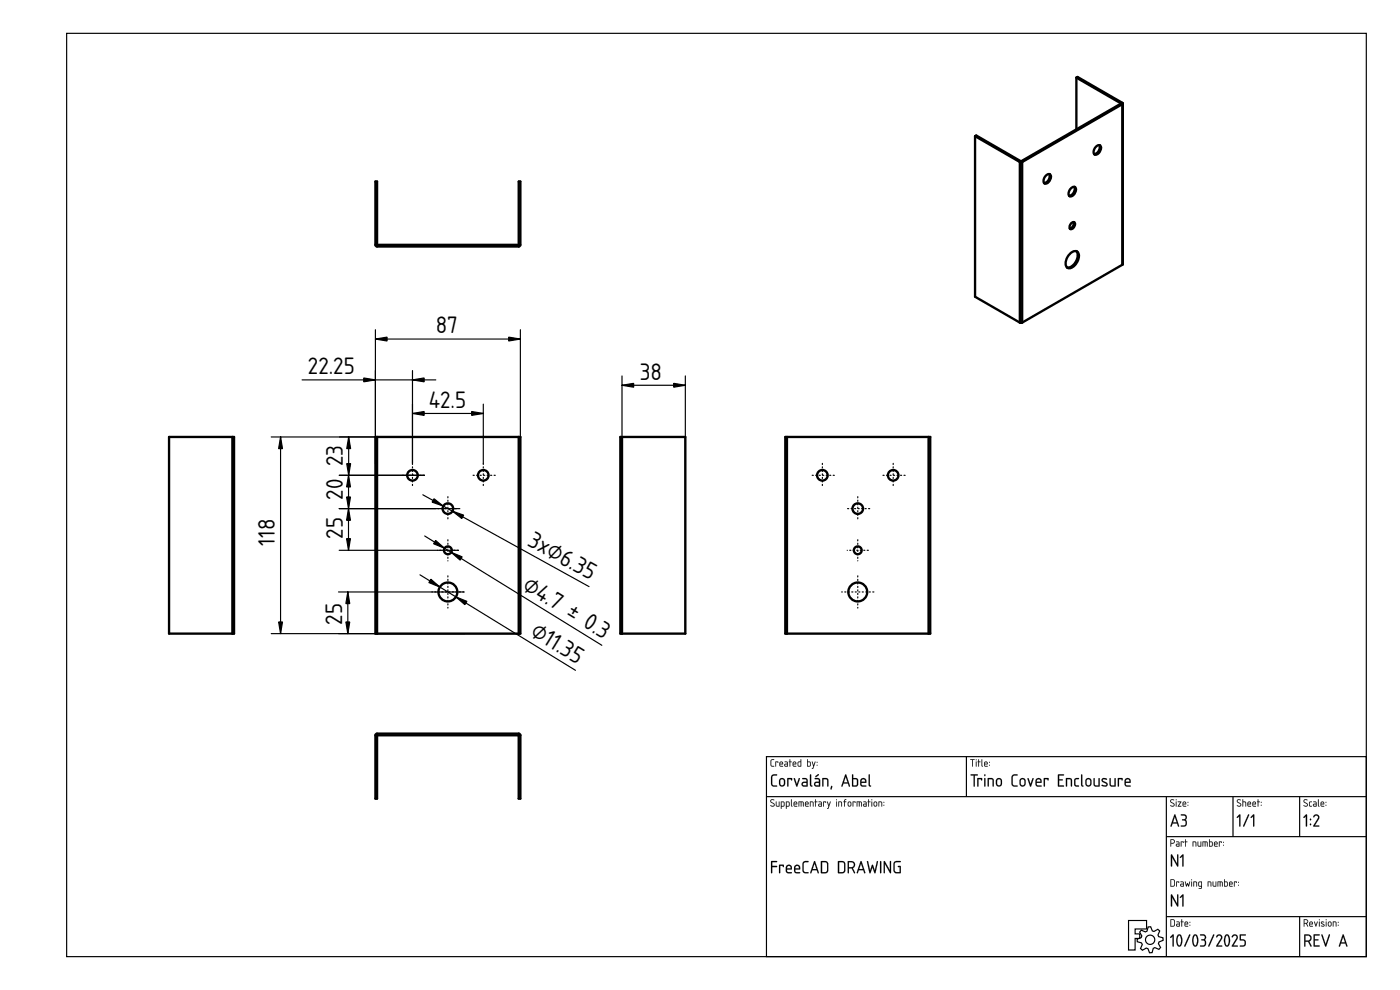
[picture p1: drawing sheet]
<svg xmlns="http://www.w3.org/2000/svg" width="420mm" height="297mm" viewBox="0 0 420 297" stroke-linecap="round" stroke-linejoin="round" font-family="sans-serif">
<defs><g id="words">
<g font-size="6.7">
<text x="130.8" y="100">87</text>
<text x="92.4" y="112.3">22.25</text>
<text x="192" y="113.9">38</text>
<text x="128.7" y="122.3">42.5</text>
<text x="102.9" y="139.9" transform="rotate(-90 102.9 139.9)">23</text>
<text x="102.9" y="149.9" transform="rotate(-90 102.9 149.9)">20</text>
<text x="102.9" y="161.6" transform="rotate(-90 102.9 161.6)">25</text>
<text x="82.5" y="163.7" transform="rotate(-90 82.5 163.7)">118</text>
<text x="158" y="163.6" transform="rotate(29 158 163.6)">3x⌀6.35</text>
<text x="156.5" y="176.6" transform="rotate(32 156.5 176.6)">⌀4.7 ± 0.3</text>
<text x="102.7" y="187.5" transform="rotate(-90 102.7 187.5)">25</text>
<text x="158.9" y="190.5" transform="rotate(32 158.9 190.5)">⌀11.35</text>
</g>
</g></defs>
<g fill="none" stroke="#000" stroke-width=".35">
<path d="M20 10h390v277h-390zM230 227h180v60h-180zM230 239h180M290 227v12M350 239v48M370 239v12M390 239v12M350 251h60M338.7 276.2h5.4v2.5h-3.4v1.5h1.4v1.4h-1.4v3.4h-2zM342.5 279.1l1.2 .5 .5-.2 .4-1.3h.7l.5 1.2 .5 .2 1.2-.7 .5 .5-.5 1.2 .2 .5 1.3 .4 .1 .7-1.3 .5-.1 .5 .6 1.2-.5 .6-1.2-.6-.5 .2-.3 1.3-.8 .1-.5-1.3-.5-.1-1.1 .6-.6-.5 .5-1.2-.2-.5-1.3-.3v-.8l1.2-.5 .2-.5-.7-1.1zM350 275h60M390 275v12"/>
<circle cx="345.2" cy="282" r="1.4"/>
</g>
<g fill="#000">
<path d="M231.4 228l.9-.2-.8 .4v1.3l.1 .3h.6l.1 .2h-.7l-.3-.3zM232.7 228.5l.9 .1-.1 .3-.1-.2h-.5l-.1 1.3zM234.2 228.8l-.1 .3h.7l-.2-.4zM234.1 228.6a.55 .55 0 0 1 .7 0 .55 .55 0 0 1 .1 .7h-.8l.1 .5 .8 .1-.7 .1a.91 .91 0 0 1-.2-1.4zM235.6 229.4l.1 .4h.5v-.5zM235.5 228.5h.7l.3 .4-.1 1.1h-.6a.44 .44 0 0 1-.4-.4 .44 .44 0 0 1 .4-.5h.4v-.3zM237 227.8l.2 .1v.6l.4 .1-.4 .1-.1 1.3-.1-1.3-.3-.1 .3-.1zM238.2 228.8l-.1 .3h.7l-.2-.4zM238.1 228.6a.55 .55 0 0 1 .7 0 .55 .55 0 0 1 .1 .7h-.8l.1 .5 .8 .1-.7 .1a.91 .91 0 0 1-.2-1.4zM239.7 228.7l-.1 .1a.63 .63 0 0 0 0 .7 .63 .63 0 0 0 .7 .3v-1.1zM239.5 228.6l.8-.1v-.6l.1-.1v2.2h-.8l-.2-.2zM242.4 228.7v1.1h.6l.1-1zM242.2 227.8l.2 .1v.6h.7l.2 .3v.8l-.3 .4-.8-.1zM243.7 228.5l.5 1.1 .3-1h.2l-.7 2.1-.4-.1 .5-.7zM245.1 229.5l.2 .2zM245.1 228.6l.2 .3z"/>
<path d="M231.4 227.9l.9-.1v.2l-.8 .2v1.3l.1 .2 .7 .1v.2h-.7l-.3-.3zM231.4 228l-.1 1.7 .3 .3h.7l-.7-.2-.2-.3 .1-1.3 .8-.4zM232.7 228.5l.9 .1-.1 .3-.1-.2h-.5l-.1 1.3zM232.7 228.5l.1 1.5 .1-1.3h.5l.1 .2 .1-.3zM234.2 228.8l-.1 .3h.7l-.2-.4zM234.2 228.8a.36 .36 0 0 1 .4-.1 .36 .36 0 0 1 .2 .5h-.7zM234.1 228.6a.56 .56 0 0 1 .8 0 .56 .56 0 0 1 0 .8l-.8-.1 .1 .4 .8 .2-.7 .1a.92 .92 0 0 1-.2-1.4zM234.1 228.6l-.2 .4 .1 .9 1 .1-.8-.2-.1-.3v-.2h.9l-.1-.6-.4-.2zM235.6 229.4l.1 .4h.5v-.5zM235.6 229.4l.7-.1v.5h-.7zM235.5 228.5h.7l.3 .4-.1 1.1h-.6a.46 .46 0 0 1-.5-.4 .46 .46 0 0 1 .5-.5h.4v-.3l-.7-.1zM235.5 228.5l.7 .3 .1 .4h-.5a.43 .43 0 0 0-.4 .4 .43 .43 0 0 0 .4 .4h.6v-1.1l-.2-.4zM237 227.8l.2 .1v.6l.4 .1-.4 .1-.1 1.3-.1-1.3-.3-.1 .3-.1zM237 227.8v.7l-.2 .1 .2 .1 .1 1.3 .1-1.3 .4-.1-.4-.1zM238.2 228.8l-.1 .3h.7l-.2-.4zM238.2 228.8a.36 .36 0 0 1 .4-.1 .36 .36 0 0 1 .2 .5h-.7zM238.1 228.6a.56 .56 0 0 1 .7 0 .56 .56 0 0 1 .1 .8l-.8-.1 .1 .4 .8 .2-.7 .1a.92 .92 0 0 1-.2-1.4zM238.1 228.6l-.2 .4 .1 .9 .9 .1-.7-.2-.1-.3v-.2h.8l-.1-.6-.4-.2zM239.7 228.7l-.1 .1a.61 .61 0 0 0 0 .7 .61 .61 0 0 0 .7 .3v-1.1zM239.7 228.7h.6v1.1h-.4a.65 .65 0 0 1-.2-1.1zM239.5 228.6l.8-.1-.1-.6 .2-.1v2.2l-.9-.1zM239.5 228.6l-.1 1.1 .3 .3h.7v-2.2l-.1 .7zM242.4 228.7v1.1l.6-.1a.7 .7 0 0 0-.1-1zM242.4 228.7h.5a.73 .73 0 0 1 .2 1l-.7 .1zM242.2 227.8l.2 .1v.6h.7l.2 .2v1.1l-.3 .2-.8-.1zM242.2 227.8v2.1l.8 .1 .3-.4v-.8l-.2-.3h-.7zM243.7 228.5l.2 .1 .3 1 .3-1h.3l-.8 2.1-.4-.1 .3-.1 .2-.6zM243.7 228.5l.4 1.4-.2 .6-.2 .1 .3 .1 .7-2.1h-.2l-.3 1zM245.1 229.5h.2v.3l-.2-.1zM245.1 229.5l.2 .2zM245.1 228.6h.2v.3h-.2zM245.1 228.6l.2 .2z"/>
<path d="M231.7 232.6l.4-.2h1.1v.2l-1 .1-.4 .3-.1 2.1 .4 .5 1 .1 .1 .3h-1.2l-.5-.5-.1-2.3zM234.3 233.9l-.2 1.2a.57 .57 0 0 0 .6 .6 .57 .57 0 0 0 .6-.7l-.2-1.1-.4-.1zM234.1 233.6a.92 .92 0 0 1 1.5 .7v.8a.91 .91 0 0 1-.9 .9 .91 .91 0 0 1-.9-.9v-1zM236.3 233.5l1.2-.1 .2 .2-.1 .6-.2-.4h-.8v2l-.2 .2-.1-.2zM238.3 233.5l.3 .1 .5 1.7 .6-1.7h.4l-1 2.4zM241 235l-.1 .4 .2 .2 .9 .1v-.8zM240.8 233.5h1.1l.5 .5v1.9l-1.1 .1a.74 .74 0 0 1-.8-.7 .74 .74 0 0 1 .8-.8h.7v-.5l-1.2-.3zM243.1 232.4l.3 .1v2.9l.4 .3a.37 .37 0 0 1-.5 .3 .37 .37 0 0 1-.2-.5zM244.8 232.8l.9-.5 .1 .2-.9 .7-.2-.1zM244.8 235l-.1 .4 .2 .2 .9 .1v-.8zM244.5 233.5h1.1l.5 .5v1.9l-1.1 .1a.74 .74 0 0 1-.7-.7 .74 .74 0 0 1 .7-.8h.8l-.1-.5-1.2-.3zM246.8 233.5a1.44 1.44 0 0 1 1.8 .5v1.8l-.2 .2-.1-.2-.1-1.8-.3-.2h-.8v2l-.2 .2-.1-.2zM249.5 235.8l.3 .2-.4 .9-.2-.2zM253.7 232.4l.3 .1 1.1 3.3-.2 .2-.4-.9h-1.4l-.3 .9-.3-.1zM253.8 233.1l-.6 1.6h1.2zM256 233.8v1.9h.8a1.24 1.24 0 0 0 .3-1.8zM255.7 232.4l.3 .1v.9l1.1 .1 .4 .4v1.6l-.3 .4-1.3 .1-.2-.2zM258.7 234l-.2 .6h1.2a.58 .58 0 0 0-.3-.7 .58 .58 0 0 0-.7 .1zM258.5 233.7a.92 .92 0 0 1 1.2 0 .92 .92 0 0 1 .1 1.2h-1.3l.2 .7 1.3 .2-1.1 .2a.89 .89 0 0 1-.7-1.2v-.7zM260.7 232.4l.4 .1v2.9l.3 .3a.37 .37 0 0 1-.5 .3 .37 .37 0 0 1-.2-.5z"/>
<path d="M231.7 232.6a1.45 1.45 0 0 1 1.5-.1l-.2 .2-.9 .1-.3 .4v2.1l.3 .3 1.1 .1-.1 .3h-1.1l-.5-.5-.1-2.3zM231.7 232.6l-.3 .6 .1 2.3 .5 .5h1.2l-.1-.3h-1l-.4-.6 .1-2.1 .4-.3 1-.1v-.2h-1.1zM234.3 233.9l-.1 1.2a.58 .58 0 0 0 .8 .5l.3-.6-.1-.9-.5-.3zM234.3 233.9l.4-.1 .4 .1 .2 1.1a.59 .59 0 0 1-.6 .7 .59 .59 0 0 1-.6-.6zM234.1 233.6a.92 .92 0 0 1 1-.1 .92 .92 0 0 1 .5 .8v1.1l-.4 .5h-1l-.4-.8a1.39 1.39 0 0 1 .3-1.5zM234.1 233.7l-.2 .4-.1 1a.89 .89 0 0 0 .9 .9 .89 .89 0 0 0 .9-.9v-1l-.3-.4-.6-.2zM236.3 233.5l1.2-.1 .3 .2-.2 .6-.2-.4h-.8v2l-.2 .2a3.6 3.6 0 0 1-.1-2.5zM236.3 233.5l.1 2.5 .2-.2v-2h.8l.2 .3 .1-.5zM238.3 233.5l.3 .1 .5 1.7 .6-1.7 .2-.2 .2 .2-1 2.5zM238.3 233.5l.8 2.5 .9-2.4h-.3l-.6 1.8-.5-1.8zM241 235v.4l.2 .2 .8 .1v-.8zM241 235l1.1-.1v.8l-1.1-.1zM240.8 233.5l1.1-.1 .5 .6v1.9l-1.1 .2a.77 .77 0 0 1-.8-.8 .77 .77 0 0 1 .8-.8h.7v-.5l-1.2-.2zM240.8 233.5v.2l1.2 .3 .1 .6h-.8a.72 .72 0 0 0-.7 .7 .72 .72 0 0 0 .7 .7l1.1-.1-.1-1.9-.4-.5zM243.1 232.4l.4 .1v2.9l.3 .3a.39 .39 0 0 1-.5 .3 .39 .39 0 0 1-.2-.5zM243.1 232.4v3.1l.1 .4 .4 .1 .2-.2-.4-.4v-2.9zM244.8 232.8l.9-.5 .1 .2-.9 .7-.2-.1zM244.8 232.9l-.1 .2h.3l.7-.8zM244.8 235l-.1 .4 .2 .2 .9 .1v-.8zM244.7 235l1.1-.1v.8l-1-.1zM244.5 233.5l1.1-.1 .5 .6v1.9l-1.1 .2a.77 .77 0 0 1-.7-.8 .77 .77 0 0 1 .7-.8h.8l-.1-.5-1.2-.2zM244.5 233.5v.2l1.3 .3v.6h-.8a.72 .72 0 0 0-.7 .7 .72 .72 0 0 0 .7 .7l1.1-.1v-1.9l-.5-.5zM246.8 233.5l1.3-.1 .5 .7v1.7l-.2 .2-.2-.2v-1.8l-1.1-.2v2l-.2 .2a3.7 3.7 0 0 1-.1-2.5zM246.8 233.5v2.4l.3-.1v-2h.8l.4 .2 .1 2 .2-.9a1.11 1.11 0 0 0-.7-1.6zM249.5 235.8l.3 .2-.4 .9-.2-.2zM249.5 235.9l-.2 .8 .1 .2 .4-.8zM253.7 232.4l.3 .1 1.1 3.2-.2 .4-.4-1h-1.4l-.3 .9-.3-.1zM253.7 232.4l-1.2 3.5h.4l.2-.8h1.4l.4 .9 .1-.2-1-3.3zM253.8 233.1l-.6 1.6h1.2zM253.8 233l.6 1.8h-1.2zM256 233.8v1.9l.8-.1a1.22 1.22 0 0 0 .3-1.7zM256 233.8h.8a1.1 1.1 0 0 1 .4 1.4l-.2 .4-1 .1zM255.7 232.4l.4 .1-.1 .9h1.1l.4 .4v1.7l-.3 .5h-1.3l-.2-.2zM255.8 232.4l-.1 3.4 1.5 .1 .3-.4v-1.6l-.5-.4h-1v-1zM258.7 234l-.2 .6h1.2l-.3-.7zM258.6 234a.59 .59 0 0 1 .8-.2 .59 .59 0 0 1 .3 .8h-1.2zM258.5 233.6a.94 .94 0 0 1 1.2 .1 .94 .94 0 0 1 .1 1.2h-1.3l.2 .7h1.1l.2 .2-.2 .3h-.9a.92 .92 0 0 1-.8-1.3l.1-.7zM258.5 233.7l-.3 .6 .2 1.5 .5 .2h1v-.3l-1.2-.1-.2-.4v-.3l1.4-.1-.1-1.1-.7-.2zM260.7 232.4l.4 .1v2.9l.3 .3a.39 .39 0 0 1-.5 .3 .39 .39 0 0 1-.2-.5zM260.8 232.4l-.1 3.1 .1 .4 .4 .1 .2-.2-.4-.4v-2.9z"/>
<path d="M291.2 227.8l1.3 .1-.6 .1-.1 2-.1-2h-.5zM291.2 227.8l.5 .2 .1 2 .1-2 .6-.1zM292.9 228.5l.2 .1-.1 1.4zM292.9 228.5l.1 1.5 .1-1.4zM292.8 228a.2 .2 0 0 1 .4 0 .2 .2 0 0 1-.4 0zM292.9 227.8l.1 .3zM293.6 227.8l.2 .1v.6l.5 .1-.5 .1-.1 1.3-.1-1.3-.2-.1 .2-.1zM293.6 227.8v.7l-.2 .1 .2 .1 .1 1.3 .1-1.3 .5-.1-.5-.1zM294.6 227.8l.2 .1 .1 2.1-.4-.3zM294.6 227.8v1.9l.3 .3zM295.6 228.8v.3h.6l-.2-.4zM295.6 228.8a.36 .36 0 0 1 .5-.1 .36 .36 0 0 1 .1 .5h-.7zM295.5 228.6a.56 .56 0 0 1 .8 0 .56 .56 0 0 1 0 .8l-.8-.1 .1 .4 .9 .2-.7 .1a.92 .92 0 0 1-.3-1.4zM295.5 228.6l-.2 .4 .2 .9 .9 .1-.8-.2-.1-.3v-.2h.9l-.1-.6-.4-.2zM296.9 229.5h.2v.3l-.2-.1zM296.9 229.5l.1 .2zM296.9 228.6h.2v.3h-.2zM296.9 228.6l.1 .2z"/>
<path d="M291.2 227.8l1.3 .1-.6 .1-.1 2-.1-2h-.5zM292.9 228.5l.2 .1-.1 1.4zM292.9 228a.14 .14 0 0 1 .2 0 .14 .14 0 0 1-.2 0zM293.6 227.8l.2 .1v.6l.5 .1-.5 .1-.1 1.3-.1-1.3-.2-.1 .2-.1zM294.6 227.8l.2 .1 .1 2.1-.3-.3zM295.6 228.8v.3h.6l-.2-.4zM295.5 228.6a.55 .55 0 0 1 .8 0 .55 .55 0 0 1 0 .7h-.8l.2 .5 .7 .1-.6 .1a.91 .91 0 0 1-.3-1.4zM296.9 229.5l.1 .2zM296.9 228.6l.1 .3z"/>
<path d="M291.3 232.4l2-.1 .2 .2-.2 .2h-.7v3.1l-.2 .3-.2-.3v-3.1h-.9zM291.3 232.4v.2l.9 .1 .2 3.3 .1-3.3 1-.2zM293.3 233.5l1.3-.1 .2 .2-.2 .6-.2-.4h-.8l.1 2-.2 .2a3.6 3.6 0 0 1-.2-2.5zM293.4 233.5l.1 2.5 .1-.2v-2h.8l.2 .3 .1-.5zM295.4 233.5l.4 .1v2.2l-.2 .2-.3-.2zM295.4 233.5l.2 2.5 .1-2.4zM295.3 232.6a.3 .3 0 0 1 .6 0 .3 .3 0 0 1-.6 0zM295.4 232.4v.4h.3v-.4zM296.4 233.5l1.3-.1 .6 .7v1.7l-.2 .2-.2-.2-.1-1.8-1-.2v2l-.2 .2a3.7 3.7 0 0 1-.2-2.5zM296.5 233.5v2.4l.2-.1v-2h.8l.4 .2 .2 2 .1-.9a1.11 1.11 0 0 0-.7-1.6zM299.4 233.9l-.1 1.2a.58 .58 0 0 0 .8 .5l.2-.6v-.9l-.5-.3zM299.4 233.9l.4-.1 .4 .1 .2 1.1a.59 .59 0 0 1-.6 .7 .59 .59 0 0 1-.6-.6zM299.2 233.6a.92 .92 0 0 1 1-.1 .92 .92 0 0 1 .5 .8v1.1l-.5 .5h-.9l-.4-.8a1.39 1.39 0 0 1 .3-1.5zM299.2 233.7l-.3 .4v1a.89 .89 0 0 0 .9 .9 .89 .89 0 0 0 .9-.9v-1l-.3-.4-.6-.2zM303.8 232.6a1.45 1.45 0 0 1 1.6-.1l-.2 .2-.9 .1-.4 .4 .1 2.1 .3 .3 1.1 .1-.2 .3h-1l-.6-.5-.1-2.3zM303.9 232.6l-.3 .6 .1 2.3 .5 .5h1.1l-.1-.3h-1l-.3-.6v-2.1l.4-.3 1-.1v-.2h-1zM306.5 233.9l-.2 1.2a.58 .58 0 0 0 .9 .5l.2-.6v-.9l-.5-.3zM306.5 233.9l.4-.1 .4 .1 .2 1.1a.59 .59 0 0 1-.6 .7 .59 .59 0 0 1-.6-.6zM306.3 233.6a.94 .94 0 0 1 1.5 .7v1.1l-.5 .5h-.9l-.5-.8a1.39 1.39 0 0 1 .4-1.5zM306.3 233.7l-.3 .4v1a.89 .89 0 0 0 .9 .9 .89 .89 0 0 0 .9-.9l-.1-1-.2-.4-.6-.2zM308.4 233.5l.3 .1 .6 1.7 .5-1.7 .2-.2 .2 .2-.9 2.5zM308.4 233.5l.9 2.5 .9-2.4h-.3l-.6 1.8-.6-1.8zM311.3 234l-.2 .6h1.1l-.2-.7zM311.2 234a.59 .59 0 0 1 .8-.2 .59 .59 0 0 1 .2 .8h-1.1zM311.1 233.6a.94 .94 0 0 1 1.2 .1 .94 .94 0 0 1 .1 1.2h-1.3l.2 .7h1.1l.2 .2-.2 .3h-.9a.92 .92 0 0 1-.8-1.3l.1-.7zM311.1 233.7l-.3 .6 .2 1.5 .5 .2h1v-.3l-1.2-.1-.2-.4v-.3l1.4-.1-.1-1.1-.7-.2zM313.3 233.5l1.2-.1 .2 .2-.1 .6-.2-.4h-.8v2l-.2 .2a3.6 3.6 0 0 1-.1-2.5zM313.3 233.5l.1 2.5 .2-.2v-2h.8l.2 .3 .1-.5zM317.5 232.4h1.8l-.2 .3h-1.3v1.1h1l.2 .2-.2 .2h-1v1.5l1.4-.1 .1 .4h-1.8zM317.6 232.4v3.6h1.7l-.1-.3h-1.4v-1.6l1.1-.1-1.1-.2v-1.1h1.3l.2-.3zM319.9 233.5l1.3-.1 .6 .7v1.7l-.2 .2-.2-.2-.1-1.8-1.1-.2 .1 2-.2 .2a3.7 3.7 0 0 1-.2-2.5zM320 233.5v2.4l.2-.1v-2h.8l.4 .2 .2 2 .1-.9a1.11 1.11 0 0 0-.7-1.6zM322.5 233.6l1.1-.2 .2 .4a.76 .76 0 0 0-.9 .1 .76 .76 0 0 0-.2 .9l.1 .6 1 .3v.3h-.9l-.5-.3-.1-1.5zM322.6 233.7l-.2 .5a1.54 1.54 0 0 0 .5 1.8h.9v-.3a1.01 1.01 0 0 1-1.2-1 1.01 1.01 0 0 1 1.2-1l-.2-.2zM324.5 232.4l.3 .1v2.9l.3 .3a.39 .39 0 0 1-.5 .3 .39 .39 0 0 1-.2-.5zM324.5 232.4v3.1l.1 .4 .4 .1 .1-.2-.3-.4v-2.9zM326.3 233.9l-.2 1.2a.58 .58 0 0 0 .9 .5l.2-.6-.1-.9-.4-.3zM326.3 233.9l.4-.1 .3 .1 .2 1.1a.59 .59 0 0 1-.5 .7 .59 .59 0 0 1-.6-.6zM326.1 233.6a.92 .92 0 0 1 .9-.1 .92 .92 0 0 1 .6 .8l-.1 1.1-.4 .5h-.9l-.5-.8a1.39 1.39 0 0 1 .4-1.5zM326.1 233.7l-.3 .4v1a.89 .89 0 0 0 .8 .9 .89 .89 0 0 0 .9-.9v-1l-.2-.4-.7-.2zM328.2 233.5l.4 .2v1.7l1 .3v-2.1l.4-.1v2.5h-1.3l-.4-.3zM328.3 233.5l-.1 .2a2.42 2.42 0 0 0 .3 2.2l1.5 .1v-2.4l-.1-.1-.2 .1v2.1h-.8l-.4-.3v-1.7zM330.7 233.6a1.2 1.2 0 0 1 1.6 .2l-.3 .2a.55 .55 0 0 0-.6-.2 .55 .55 0 0 0-.4 .4l1 .6a.68 .68 0 0 1 .4 .8 .68 .68 0 0 1-.9 .4l-.9-.3 .1-.2 1.2 .1 .1-.2-1.3-.9-.1-.4zM330.8 233.6l-.2 .5 .2 .4 1.3 .9a1.28 1.28 0 0 1-1.5 .1l.1 .3 1.4 .1a.61 .61 0 0 0 .3-.6 .61 .61 0 0 0-.4-.5l-1-.5a.53 .53 0 0 1 .3-.6 .53 .53 0 0 1 .6 .2h.3l-.1-.3-.9-.1zM333 233.5l.4 .2v1.7l1 .3v-2.1l.4-.1v2.5h-1.3l-.4-.3zM333.1 233.5l-.1 .2a2.42 2.42 0 0 0 .3 2.2l1.5 .1v-2.4l-.1-.1-.2 .1v2.1h-.8l-.4-.3v-1.7zM335.5 233.5l1.2-.1 .3 .2-.2 .6-.2-.4h-.8v2l-.2 .2a3.6 3.6 0 0 1-.1-2.5zM335.5 233.5l.1 2.5 .2-.2v-2h.8l.2 .3 .1-.5zM338 234l-.1 .6h1.1l-.3-.7zM338 234a.59 .59 0 0 1 .7-.2 .59 .59 0 0 1 .3 .8h-1.2zM337.8 233.6a.94 .94 0 0 1 1.3 .1 .94 .94 0 0 1 .1 1.2h-1.3l.1 .7h1.1l.3 .2-.3 .3h-.9a.92 .92 0 0 1-.7-1.3v-.7zM337.8 233.7l-.3 .6 .2 1.5 .5 .2h1.1v-.3l-1.3-.1-.2-.4v-.3l1.5-.1-.2-1.1-.7-.2z"/>
<path d="M291.3 232.4l2-.1 .2 .2-.9 .2v3.1l-.2 .2-.2-.2v-3.1l-.9-.1zM293.3 233.5l1.3-.1 .2 .2-.2 .6-.2-.4h-.8v2l-.1 .2-.2-.2zM295.4 233.5l.3 .1v2.2l-.1 .2-.2-.2zM295.4 232.6a.24 .24 0 0 1 .4 0 .24 .24 0 0 1-.4 0zM296.5 233.5a1.44 1.44 0 0 1 1.7 .5v1.8l-.1 .2-.2-.2v-1.8l-.4-.2h-.7v2l-.2 .2-.2-.2zM299.4 233.9l-.2 1.2a.57 .57 0 0 0 .6 .6 .57 .57 0 0 0 .6-.7l-.2-1.1-.4-.1zM299.2 233.6a.92 .92 0 0 1 1.5 .7v.8a.91 .91 0 0 1-.9 .9 .91 .91 0 0 1-.9-.9v-1zM303.9 232.6l.3-.2h1.2v.2l-1.1 .1-.3 .3-.1 2.1 .3 .5 1 .1 .2 .3h-1.2l-.5-.5-.1-2.3zM306.5 233.9l-.2 1.2a.57 .57 0 0 0 .6 .6 .57 .57 0 0 0 .6-.7l-.2-1.1-.4-.1zM306.3 233.6a.92 .92 0 0 1 1.5 .7v.8a.91 .91 0 0 1-.9 .9 .91 .91 0 0 1-.9-.9v-1zM308.4 233.5l.3 .1 .6 1.7 .5-1.7h.4l-.9 2.4zM311.3 234l-.2 .6h1.1a.58 .58 0 0 0-.2-.7 .58 .58 0 0 0-.7 .1zM311.1 233.7a.92 .92 0 0 1 1.2 0 .92 .92 0 0 1 .1 1.2h-1.3l.2 .7 1.3 .2-1.1 .2a.89 .89 0 0 1-.7-1.2v-.7zM313.3 233.5l1.2-.1 .2 .2-.1 .6-.2-.4h-.8v2l-.2 .2-.2-.2zM317.6 232.4h1.7l-.2 .3h-1.3v1.1l1.2 .2-1.2 .2v1.5h1.4l.1 .3h-1.8zM319.9 233.5a1.44 1.44 0 0 1 1.8 .5v1.8l-.1 .2-.2-.2v-1.8l-.4-.2h-.8v2l-.1 .2-.2-.2zM322.6 233.7l1-.3 .2 .3a.77 .77 0 0 0-.9 .2 .77 .77 0 0 0-.2 .9l.1 .7 1 .2-.2 .3a.99 .99 0 0 1-1.1-.2 .99 .99 0 0 1-.1-1.1zM324.5 232.4l.3 .1v2.9l.3 .3a.37 .37 0 0 1-.5 .3 .37 .37 0 0 1-.2-.5zM326.3 233.9l-.2 1.2a.57 .57 0 0 0 .6 .6 .57 .57 0 0 0 .5-.7l-.2-1.1-.3-.1zM326.1 233.6a.92 .92 0 0 1 1.5 .7v.8a.91 .91 0 0 1-1 .9 .91 .91 0 0 1-.9-.9l.1-1zM328.2 233.5l.3 .2 .1 1.7 .3 .3h.8v-2.1l.2-.1 .1 .1v2.4h-1.1a.85 .85 0 0 1-.7-1.1zM330.8 233.6a.97 .97 0 0 1 1.4 .3l-.1 .1a.82 .82 0 0 0-1.2 .1l1.1 .7a.71 .71 0 0 1 .3 1 .71 .71 0 0 1-1 .2l-.7-.2 .2-.3a.65 .65 0 0 0 .7 .2 .65 .65 0 0 0 .5-.5l-1.2-.7-.2-.4zM333 233.5l.3 .2 .1 1.7 .3 .3h.8v-2.1l.2-.1 .1 .1v2.4h-1.1a.85 .85 0 0 1-.7-1.1zM335.5 233.5l1.2-.1 .2 .2-.1 .6-.2-.4h-.8v2l-.2 .2-.1-.2zM338 234l-.1 .6h1.1a.58 .58 0 0 0-.3-.7 .58 .58 0 0 0-.7 .1zM337.8 233.7a.92 .92 0 0 1 1.2 0 .92 .92 0 0 1 .2 1.2h-1.3l.1 .7 1.3 .2-1.1 .2a.89 .89 0 0 1-.7-1.2v-.7z"/>
<path d="M231.3 240l.8-.2 .3 .2-.1 .1a.48 .48 0 0 0-.6-.1 .48 .48 0 0 0-.2 .5l1 .8-.2 .6a.59 .59 0 0 1-.6 .2 .59 .59 0 0 1-.4-.5l.7 .2 .3-.3-1.1-.9zM231.3 240l-.1 .6 .9 .5a.37 .37 0 0 1 .2 .6 .37 .37 0 0 1-.6 .1l-.4-.2v.2a.64 .64 0 0 0 1 .2 .64 .64 0 0 0-.2-1l-.7-.4v-.3l.9-.3-.6-.2zM232.9 240.5l.2 .1v1.1l.6 .1v-1.2l.2-.1v1.5l-1-.1zM232.9 240.5l.1 1.4 .9 .1v-1.5l-.2 .1v1.2h-.4l-.3-.1zM234.6 240.7v1.1h.5l.1-1zM234.5 240.7l.7 .1-.1 1h-.6zM234.4 240.5h.8l.3 .4-.1 1-.8 .1-.2 .7zM234.4 240.5v2.1l.1-.6h.5a.81 .81 0 0 0 .4-1.1 .81 .81 0 0 0-1-.4zM236.1 240.7v1.1h.5l.1-1zM236.1 240.7l.7 .1-.2 1h-.5zM235.9 240.5h.8l.3 .4-.1 1-.8 .1-.1 .7zM235.9 240.5v2.1l.2-.6h.5a.81 .81 0 0 0 .4-1.1 .81 .81 0 0 0-1.1-.4zM237.4 239.8l.2 .1 .1 2.1-.3-.3zM237.4 239.9v1.8l.3 .3zM238.5 240.8l-.1 .3h.7l-.2-.4zM238.4 240.8a.36 .36 0 0 1 .5-.1 .36 .36 0 0 1 .2 .5h-.7zM238.3 240.6h.1a.56 .56 0 0 1 .7 0 .56 .56 0 0 1 .1 .8l-.8-.1v.4l.9 .2-.7 .1a.92 .92 0 0 1-.3-1.4zM238.4 240.6l-.2 .4 .1 .9 .9 .1-.7-.2-.1-.3v-.2h.8l-.1-.6-.4-.2zM239.7 240.5l1.4 .1 .1 1.4-.2-.1-.1-1.1-.4-.1-.1 1.3-.1-1.3h-.4v1.2l-.2 .1zM239.7 240.5v1.5l.1-1.3h.5l.1 1.3 .1-1.3h.4l.1 1.3 .2-.1a.93 .93 0 0 0 0-1 .93 .93 0 0 0-1-.4zM241.9 240.8l-.1 .3h.7l-.2-.4zM241.9 240.8a.36 .36 0 0 1 .4-.1 .36 .36 0 0 1 .2 .5h-.7zM241.8 240.6a.56 .56 0 0 1 .7 0 .56 .56 0 0 1 .1 .8l-.8-.1 .1 .4 .8 .2-.7 .1a.92 .92 0 0 1-.2-1.4zM241.8 240.6l-.2 .4 .1 .9 .9 .1-.7-.2-.1-.3v-.2h.8l-.1-.6-.4-.2zM243.1 240.5l1 .1v1.4l-.2-.1v-1.1l-.6-.1v1.2l-.2 .1zM243.1 240.5v1.5l.2-1.3 .6 .1 .2 1.2v-.7a.7 .7 0 0 0-.2-.8 .7 .7 0 0 0-.8 0zM244.7 239.8l.2 .1v.6l.4 .1-.4 .1-.1 1.3-.1-1.3-.3-.1 .3-.1zM244.7 239.8v.7l-.2 .1 .2 .1 .1 1.3 .1-1.3 .4-.1-.4-.1zM245.8 241.4l.1 .4h.5v-.4zM245.8 241.4l.6-.1v.5h-.6zM245.7 240.5h.7l.3 .4-.1 1.1h-.6a.46 .46 0 0 1-.5-.4 .46 .46 0 0 1 .5-.5h.4v-.3l-.7-.1zM245.7 240.5l.7 .3v.4h-.4a.43 .43 0 0 0-.4 .4 .43 .43 0 0 0 .4 .4h.6v-1.1l-.2-.4zM247 240.5l.9 .1-.1 .3-.1-.2h-.5l-.1 1.3zM247.1 240.5v1.5l.1-1.3h.5l.1 .2 .1-.3zM248.2 240.5l.2 .1 .3 1 .4-1h.2l-.8 2.1-.3-.1 .3-.1 .1-.6zM248.2 240.5l.4 1.4-.1 .6-.3 .1 .3 .1 .8-2.1h-.2l-.4 1zM251 240.5l.2 .1-.1 1.4zM251 240.5l.1 1.5 .1-1.4zM251 240a.15 .15 0 0 1 .3 0 .15 .15 0 0 1-.3 0zM251 239.8l.2 .3zM251.6 240.5l1 .1 .1 1.4-.2-.1-.1-1.1-.6-.1v1.2l-.2 .1zM251.6 240.5v1.5l.2-1.3 .7 .1 .1 1.2 .1-.7a.7 .7 0 0 0-.2-.8 .7 .7 0 0 0-.9 0zM253.4 239.9l.6-.1-.5 .7 .5 .1-.5 .1-.1 1.3-.1-1.3-.2-.1 .2-.1zM253.5 239.9l-.2 .6-.2 .1 .2 .1 .1 1.3 .1-1.3 .5-.1-.5-.1 .1-.3 .3-.4zM254.7 240.8v.8l.4 .1 .1-.8zM254.7 240.8h.5l.1 .6a.36 .36 0 0 1-.3 .4 .36 .36 0 0 1-.4-.3zM254.6 240.6a.55 .55 0 0 1 .6-.1 .55 .55 0 0 1 .3 .5l-.1 .8-.7 .2-.3-.5zM254.3 241.2a.68 .68 0 0 0 1.3 0 .68 .68 0 0 0-1.3 0zM255.9 240.5l.9 .1-.1 .3-.2-.2h-.4l-.1 1.3zM255.9 240.5l.1 1.5 .1-1.3h.5l.1 .2v-.3zM257.1 240.5l1.4 .1 .1 1.4-.2-.1v-1.1l-.4-.1-.1 1.3-.1-1.3h-.5v1.2l-.2 .1zM257.1 240.5v1.5l.2-1.3h.5l.1 1.3 .1-1.3h.4l.1 1.3 .1-.1a.93 .93 0 0 0 0-1 .93 .93 0 0 0-1-.4zM259.3 241.4v.4h.6v-.4zM259.2 241.4l.7-.1v.5h-.6zM259.1 240.5h.7l.3 .4v1.1h-.7a.46 .46 0 0 1-.4-.4 .46 .46 0 0 1 .4-.5h.5l-.1-.3-.7-.1zM259.1 240.5l.8 .3v.4h-.5a.43 .43 0 0 0-.4 .4 .43 .43 0 0 0 .4 .4h.6l.1-1.1-.3-.4zM260.6 239.8l.2 .1v.6l.5 .1-.5 .1-.1 1.3-.1-1.3-.2-.1 .2-.1zM260.6 239.8v.7l-.2 .1 .2 .1 .1 1.3 .1-1.3 .4-.1-.4-.1zM261.6 240.5l.2 .1-.2 1.4zM261.6 240.5v1.5l.1-1.4zM261.5 240a.15 .15 0 0 1 .3 0 .15 .15 0 0 1-.3 0zM261.6 239.8l.1 .3zM262.5 240.8l-.1 .8 .5 .1 .1-.8zM262.5 240.8h.5l.1 .6a.36 .36 0 0 1-.4 .4 .36 .36 0 0 1-.3-.3zM262.4 240.6l.5-.1 .3 .3 .1 .8-.4 .4h-.4l-.3-.4zM262 241.2a.7 .7 0 0 0 1.4 0 .7 .7 0 0 0-1.4 0zM263.7 240.5l.9 .1 .1 1.4-.2-.1v-1.1l-.7-.1 .1 1.2-.2 .1zM263.7 240.5v1.5l.1-1.3 .7 .1 .1 1.2 .1-.7a.7 .7 0 0 0-.2-.8 .7 .7 0 0 0-.8 0zM265.2 241.5h.2v.3h-.2zM265.2 241.5l.1 .2zM265.2 240.6h.2v.3h-.2zM265.2 240.6l.1 .2z"/>
<path d="M231.3 240a.53 .53 0 0 1 .6-.3 .53 .53 0 0 1 .4 .4 .49 .49 0 0 0-.6-.1 .49 .49 0 0 0-.3 .5l.7 .5a.59 .59 0 0 1 .1 .9 .59 .59 0 0 1-.9-.3 .44 .44 0 0 0 .7 .2 .44 .44 0 0 0 .1-.7l-.9-.5zM232.9 240.5l.1 .1 .1 1.1 .2 .1h.4v-1.2l.2-.1v1.5l-1-.1zM234.6 240.7v1.1h.5l.1-1zM234.4 240.5a.8 .8 0 0 1 1.1 .6 .8 .8 0 0 1-.9 .9l-.2 .7zM236.1 240.7v1.1h.5l.1-1zM235.9 240.5a.8 .8 0 0 1 1.1 .6 .8 .8 0 0 1-.9 .9l-.1 .7zM237.4 239.8l.2 .1 .1 2.1-.3-.3zM238.5 240.8l-.1 .3h.7l-.2-.4zM238.4 240.6a.55 .55 0 0 1 .7 0 .55 .55 0 0 1 .1 .7h-.8l.1 .5 .8 .1-.7 .1a.91 .91 0 0 1-.2-1.4zM239.7 240.5h1a1.06 1.06 0 0 1 .4 1.5l-.1-1.2-.3-.1h-.2l-.1 1.3-.1-1.3h-.4v1.2l-.2 .1zM241.9 240.8l-.1 .3h.7l-.2-.4zM241.8 240.6a.55 .55 0 0 1 .7 0 .55 .55 0 0 1 .1 .7h-.8l.1 .5 .8 .1-.7 .1a.91 .91 0 0 1-.2-1.4zM243.1 240.5a.71 .71 0 0 1 .8 0 .71 .71 0 0 1 .3 .8l-.1 .7-.2-1.2-.6-.1v1.2l-.2 .1zM244.7 239.8l.2 .1v.6l.4 .1-.4 .1-.1 1.3-.1-1.3-.3-.1 .3-.1zM245.8 241.4l.1 .4h.5v-.4zM245.7 240.5h.7l.2 .4v1.1h-.6a.44 .44 0 0 1-.5-.4 .44 .44 0 0 1 .5-.5h.4v-.3zM247.1 240.5l.8 .1-.1 .3-.1-.2h-.5l-.1 1.3zM248.2 240.5l.5 1.1 .4-1h.2l-.8 2.1-.3-.1 .4-.7zM251 240.5l.2 .1-.1 1.4zM251 240a.15 .15 0 0 1 .3 0 .15 .15 0 0 1-.3 0zM251.6 240.5a.71 .71 0 0 1 .9 0 .71 .71 0 0 1 .2 .8l-.1 .7-.1-1.2-.7-.1v1.2l-.2 .1zM253.5 239.9l.5-.1-.4 .4-.1 .3 .5 .1-.5 .1-.1 1.3-.1-1.3-.2-.1zM254.7 240.8l-.1 .7a.34 .34 0 0 0 .4 .3 .34 .34 0 0 0 .3-.4l-.1-.6zM254.6 240.6l.6-.1a.93 .93 0 0 1-.1 1.5h-.4a.96 .96 0 0 1-.1-1.4zM255.9 240.5l.9 .1-.1 .3-.2-.2h-.4l-.1 1.3zM257.1 240.5h1.1a1.06 1.06 0 0 1 .3 1.5l-.1-1.2-.2-.1h-.2l-.1 1.3-.1-1.3h-.5v1.2l-.2 .1zM259.3 241.4v.4h.6v-.4zM259.1 240.5h.7l.3 .4v1.1h-.7a.44 .44 0 0 1-.4-.4 .44 .44 0 0 1 .4-.5h.5v-.3zM260.6 239.8l.2 .1v.6l.4 .1-.4 .1-.1 1.3-.1-1.3-.2-.1 .2-.1zM261.6 240.5l.2 .1-.2 1.4zM261.5 240a.15 .15 0 0 1 .3 0 .15 .15 0 0 1-.3 0zM262.5 240.8l-.1 .7a.34 .34 0 0 0 .3 .3 .34 .34 0 0 0 .4-.4l-.2-.6zM262.4 240.6l.6-.1a.93 .93 0 0 1-.1 1.5h-.4a.96 .96 0 0 1-.1-1.4zM263.7 240.5a.71 .71 0 0 1 .8 0 .71 .71 0 0 1 .2 .8l-.1 .7-.1-1.2-.7-.1v1.2l-.1 .1zM265.2 241.5l.1 .2zM265.2 240.6l.2 .3z"/>
<path d="M351.3 240l.8-.2 .3 .2-.1 .1a.48 .48 0 0 0-.6-.1 .48 .48 0 0 0-.2 .5l1 .8-.2 .6a.59 .59 0 0 1-.6 .2 .59 .59 0 0 1-.4-.5l.7 .2 .3-.3-1.1-.9zM351.4 240l-.2 .6 .9 .5a.37 .37 0 0 1 .2 .6 .37 .37 0 0 1-.6 .1l-.4-.2v.2a.64 .64 0 0 0 1 .2 .64 .64 0 0 0-.1-1l-.8-.4v-.3l1-.3-.7-.2zM352.9 240.5l.2 .1-.1 1.4zM352.9 240.5l.1 1.5 .1-1.4zM352.9 240a.15 .15 0 0 1 .3 0 .15 .15 0 0 1-.3 0zM352.9 239.8l.2 .3zM353.5 240.5h1l-.7 1.3h.6l.1 .2h-1l.7-1.3h-.6zM353.5 240.5l.8 .2-.8 1.3h1l-.1-.2h-.7l.8-1.3zM355.2 240.8l-.1 .3h.7l-.2-.4zM355.2 240.8a.36 .36 0 0 1 .4-.1 .36 .36 0 0 1 .2 .5h-.7zM355.1 240.6a.56 .56 0 0 1 .7 0 .56 .56 0 0 1 .1 .8l-.8-.1 .1 .4 .8 .2-.7 .1a.92 .92 0 0 1-.2-1.4zM355.1 240.6l-.2 .4 .1 .9 1 .1-.8-.2-.1-.3v-.2h.9l-.1-.6-.4-.2zM356.4 241.5h.2v.3h-.2zM356.4 241.5l.2 .2zM356.4 240.6h.2v.3h-.2zM356.4 240.6l.2 .2z"/>
<path d="M351.3 240a.53 .53 0 0 1 .6-.3 .53 .53 0 0 1 .4 .4 .49 .49 0 0 0-.6-.1 .49 .49 0 0 0-.2 .5l.7 .5a.59 .59 0 0 1 0 .9 .59 .59 0 0 1-.9-.3 .44 .44 0 0 0 .7 .2 .44 .44 0 0 0 .1-.7l-.9-.5zM352.9 240.5l.2 .1-.1 1.4zM352.9 240a.15 .15 0 0 1 .3 0 .15 .15 0 0 1-.3 0zM353.5 240.5h1l-.7 1.3h.6l.1 .2h-1l.7-1.3h-.6zM355.2 240.8l-.1 .3h.7l-.2-.4zM355.1 240.6a.55 .55 0 0 1 .7 0 .55 .55 0 0 1 .1 .7h-.8l.1 .5 .8 .1-.7 .1a.91 .91 0 0 1-.2-1.4zM356.4 241.5l.2 .2zM356.4 240.6l.2 .3z"/>
<path d="M351.5 252v.9h.5a.45 .45 0 0 0 .4-.5 .45 .45 0 0 0-.5-.4zM351.3 251.8h.6a.66 .66 0 0 1 .7 .7 .66 .66 0 0 1-.6 .6h-.5v.8l-.2 .1zM353.1 253.4l.1 .4h.6v-.4zM353 252.5h.7l.3 .4-.1 1.1h-.6a.44 .44 0 0 1-.4-.4 .44 .44 0 0 1 .4-.5h.5l-.1-.3zM354.4 252.5l.8 .1-.1 .3-.1-.2h-.4l-.1 1.3zM355.7 251.8l.2 .1v.6l.5 .1-.5 .1-.1 1.3-.1-1.3-.2-.1 .2-.1zM358 252.5a.71 .71 0 0 1 .8 0 .71 .71 0 0 1 .2 .8l-.1 .7-.1-1.2-.7-.1v1.2l-.1 .1zM359.4 252.5l.2 .1v1.1l.2 .1h.5v-1.2l.2-.1v1.5l-1-.1zM360.9 252.5h1.1a1.06 1.06 0 0 1 .3 1.5l-.1-1.2-.2-.1h-.2l-.1 1.3-.1-1.3h-.5v1.2l-.2 .1zM363.1 252.7v1.1h.5l.1-1zM362.9 251.8l.2 .1v.6h.6l.2 .3v.8l-.2 .4-.9-.1zM364.6 252.8l-.1 .3h.7l-.2-.4zM364.5 252.6a.55 .55 0 0 1 .8 0 .55 .55 0 0 1 0 .7h-.8l.1 .5 .8 .1-.6 .1a.91 .91 0 0 1-.3-1.4zM365.8 252.5l.9 .1-.1 .3-.1-.2h-.5l-.1 1.3zM367.1 253.5l.2 .2zM367.1 252.6l.2 .3z"/>
<path d="M351.5 252v.9h.5a.43 .43 0 0 0 .4-.5 .43 .43 0 0 0-.5-.4zM351.5 252h.4a.46 .46 0 0 1 .5 .4 .46 .46 0 0 1-.4 .5h-.5zM351.3 251.8h.8l.3 .2a.67 .67 0 0 1 .1 .7 .67 .67 0 0 1-.5 .5l-.5-.1v.8l-.2 .1zM351.3 251.9v2.1l.2-.9 1-.2a.66 .66 0 0 0-.6-1.1zM353.2 253.4v.4h.6v-.4zM353.1 253.4l.7-.1v.5h-.7zM353 252.5h.7l.3 .4v1.1h-.7a.46 .46 0 0 1-.4-.4 .46 .46 0 0 1 .4-.5h.5l-.1-.3-.7-.1zM353 252.5l.8 .3v.4h-.5a.43 .43 0 0 0-.4 .4 .43 .43 0 0 0 .4 .4h.6l.1-1.1-.3-.4zM354.4 252.5l.9 .1-.2 .3-.1-.2h-.4l-.1 1.3zM354.4 252.5l.1 1.5 .1-1.3h.4l.1 .2 .1-.3zM355.7 251.8l.2 .1v.6l.5 .1-.5 .1-.1 1.3-.1-1.3-.2-.1 .2-.1zM355.7 251.9v.6l-.2 .1 .2 .1 .1 1.3 .1-1.3 .4-.1-.4-.1zM357.9 252.5l1 .1 .1 1.4-.2-.1-.1-1.1-.6-.1v1.2l-.2 .1zM358 252.5v1.5l.1-1.3 .7 .1 .1 1.2 .1-.7a.7 .7 0 0 0-.2-.8 .7 .7 0 0 0-.8 0zM359.4 252.5l.2 .1v1.1l.7 .1v-1.2l.2-.1v1.5l-1-.1zM359.4 252.5l.1 1.4 1 .1v-1.5l-.2 .1v1.2h-.5l-.2-.1zM360.9 252.5l1.4 .1 .1 1.4-.2-.1-.1-1.1-.3-.1-.1 1.3-.1-1.3h-.5v1.2l-.2 .1zM360.9 252.5v1.5l.2-1.3h.5l.1 1.3 .1-1.3h.4l.1 1.3 .1-.1a.93 .93 0 0 0 0-1 .93 .93 0 0 0-1-.4zM363.1 252.7v1.1l.6-.1a.7 .7 0 0 0-.2-1zM363 252.7h.5a.73 .73 0 0 1 .2 1l-.7 .1zM362.9 251.8l.2 .1v.6h.6l.2 .3v1l-.2 .2-.9-.1zM362.9 251.8v2.1l.8 .1 .2-.4v-.8l-.2-.3h-.7zM364.6 252.8l-.1 .3h.7l-.2-.4zM364.6 252.8a.36 .36 0 0 1 .5-.1 .36 .36 0 0 1 .1 .5h-.7zM364.5 252.6a.56 .56 0 0 1 .8 0 .56 .56 0 0 1 0 .8l-.8-.1 .1 .4 .8 .2-.6 .1a.92 .92 0 0 1-.3-1.4zM364.5 252.6l-.2 .4 .2 .9 .9 .1-.8-.2-.1-.3v-.2h.9l-.1-.6-.4-.2zM365.8 252.5l.9 .1-.1 .3-.1-.2h-.5l-.1 1.3zM365.9 252.5v1.5l.1-1.3h.5l.1 .2 .1-.3zM367.1 253.5h.2v.3h-.2zM367.1 253.5l.1 .2zM367.1 252.6h.2v.3h-.2zM367.1 252.6l.2 .2z"/>
<path d="M352.5 244.4l.3 .1 1.1 3.2-.2 .4-.4-1h-1.4l-.3 .9-.3-.1zM352.5 244.4l-1.2 3.5h.3l.3-.8h1.4l.4 .9 .1-.2-1.1-3.3zM352.6 245.1l-.6 1.6h1.1zM352.6 245l.6 1.8h-1.2zM354.4 244.4l1.2-.1 .3 .3a.88 .88 0 0 1-.1 1.4 1.2 1.2 0 0 1 .2 1.7 1.2 1.2 0 0 1-1.7 .1l1.4-.3a.84 .84 0 0 0 0-1 .84 .84 0 0 0-.9-.4v-.3a.7 .7 0 0 0 .8-.1 .7 .7 0 0 0 .1-.8l-1.3-.2zM354.4 244.4v.2l.9 .1a.56 .56 0 0 1 .5 .3 .56 .56 0 0 1-.1 .6l-.9 .4 .9 .3a.9 .9 0 0 1 0 1.2 .9 .9 0 0 1-1.1 .2l-.2 .1a1.15 1.15 0 0 0 1.6-.2 1.15 1.15 0 0 0-.2-1.6 1.01 1.01 0 0 0 .2-1.4 1.01 1.01 0 0 0-1.4-.2z"/>
<path d="M352.5 244.4l.3 .1 1 3.3-.1 .2-.4-.9h-1.4l-.3 .9-.3-.1zM352.6 245.1l-.6 1.6h1.1zM354.4 244.4a1.07 1.07 0 0 1 1.5 .1 1.07 1.07 0 0 1-.1 1.5 1.18 1.18 0 0 1 .2 1.7 1.18 1.18 0 0 1-1.6 .1l.2-.1a.85 .85 0 0 0 1.2-.6 .85 .85 0 0 0-1-1v-.2a.67 .67 0 0 0 .9-.2 .67 .67 0 0 0-.1-.9l-1.2-.2z"/>
<path d="M351.4 256.4h.4l1.5 2.8-.1-2.7 .4-.1v3.6l-.4-.1-1.4-2.7v2.6l-.4 .2zM351.5 256.4v3.5l.2-.1v-2.7l1.6 2.8h.2v-3.5l-.2 .1v2.8l-1.5-2.9zM354.8 256.4l.4 .1v3.3l-.2 .2-.2-.2 .1-2.9-.5 .5-.3-.1zM354.8 256.4l-.7 .9 .3 .1 .5-.5 .1 3.1 .2-3.5z"/>
<path d="M351.4 256.4h.4l1.5 2.8v-2.7l.3-.1v3.6l-.3-.1-1.5-2.7v2.6l-.4 .2zM354.8 256.4l.4 .1v3.3l-.2 .2-.2-.2v-2.9l-.5 .5-.2-.1z"/>
<path d="M371.3 240l.8-.2 .3 .2-.1 .1a.48 .48 0 0 0-.6-.1 .48 .48 0 0 0-.2 .5l1 .8-.2 .6a.59 .59 0 0 1-.6 .2 .59 .59 0 0 1-.4-.5l.7 .2 .3-.3-1.1-.9zM371.4 240l-.2 .6 .9 .5a.37 .37 0 0 1 .2 .6 .37 .37 0 0 1-.6 .1l-.4-.2v.2a.64 .64 0 0 0 1 .2 .64 .64 0 0 0-.1-1l-.8-.4v-.3l1-.3-.7-.2zM372.9 239.8h.2v.7h.6l.3 .2v1.3l-.2-.1-.1-1.1-.6-.1v1.2l-.2 .1zM372.9 239.8v2.2l.2-.1v-1.2h.4l.3 .1 .1 1.2v-1.3l-.8-.2zM374.7 240.8l-.1 .3h.7l-.2-.4zM374.6 240.8a.36 .36 0 0 1 .5-.1 .36 .36 0 0 1 .2 .5h-.7zM374.5 240.6h.1a.56 .56 0 0 1 .7 0 .56 .56 0 0 1 .1 .8l-.8-.1v.4l.9 .2-.7 .1a.92 .92 0 0 1-.3-1.4zM374.6 240.6l-.2 .4 .1 .9 .9 .1-.7-.2-.1-.3v-.2h.8l-.1-.6-.4-.2zM376.1 240.8v.3h.6l-.2-.4zM376.1 240.8a.36 .36 0 0 1 .5-.1 .36 .36 0 0 1 .1 .5h-.7zM376 240.6a.56 .56 0 0 1 .8 0 .56 .56 0 0 1 0 .8l-.7-.1v.4l.9 .2-.7 .1a.92 .92 0 0 1-.3-1.4zM376 240.6l-.1 .4 .1 .9 .9 .1-.7-.2-.2-.3v-.2h.9l-.1-.6-.4-.2zM377.5 239.8l.2 .1v.6l.4 .1-.4 .1-.1 1.3-.2-1.3-.2-.1 .2-.1zM377.5 239.8v.7l-.3 .1 .3 .1 .1 1.3v-1.3l.5-.1-.5-.1zM378.4 241.5h.2v.3h-.2zM378.4 241.5l.2 .2zM378.4 240.6h.2v.3h-.2zM378.4 240.6l.2 .2z"/>
<path d="M371.3 240a.53 .53 0 0 1 .6-.3 .53 .53 0 0 1 .4 .4 .49 .49 0 0 0-.6-.1 .49 .49 0 0 0-.2 .5l.7 .5a.59 .59 0 0 1 0 .9 .59 .59 0 0 1-.9-.3 .44 .44 0 0 0 .7 .2 .44 .44 0 0 0 .1-.7l-.9-.5zM372.9 239.8h.2v.7h.6l.2 .2 .1 1.3-.2-.1-.1-1.1-.2-.1h-.4v1.2l-.2 .1zM374.7 240.8l-.1 .3h.7l-.2-.4zM374.6 240.6a.55 .55 0 0 1 .7 0 .55 .55 0 0 1 .1 .7h-.8l.1 .5 .8 .1-.7 .1a.91 .91 0 0 1-.2-1.4zM376.1 240.8v.3h.6l-.1-.4zM376 240.6a.55 .55 0 0 1 .8 0 .55 .55 0 0 1 0 .7h-.7l.1 .5 .8 .1-.7 .1a.91 .91 0 0 1-.3-1.4zM377.5 239.8l.2 .1v.6l.4 .1-.4 .1-.1 1.3-.2-1.3-.2-.1 .2-.1zM378.4 241.5l.2 .2zM378.4 240.6l.2 .3z"/>
<path d="M371.9 244.4l.4 .1v3.3l-.2 .2-.2-.2v-2.9l-.5 .5-.3-.1zM371.9 244.4l-.7 .9 .3 .1 .4-.5 .2 3.1 .1-3.5zM374.6 244.4h.3v.2l-1.4 3.3-.4 .1zM374.6 244.4l-1.5 3.6 .3-.1 1.5-3.3zM376.1 244.4l.4 .1v3.3l-.3 .2-.2-.2 .1-2.9-.5 .5-.3-.1zM376.1 244.4l-.7 .9 .2 .1 .5-.5 .1 3.1 .2-3.5z"/>
<path d="M371.9 244.4l.4 .1v3.3l-.2 .2-.2-.2v-2.9l-.5 .5-.2-.1zM374.6 244.4h.2l.1 .2-1.5 3.3-.3 .1zM376.1 244.4l.3 .1v3.3l-.2 .2-.1-.2v-2.9l-.5 .5-.3-.1z"/>
<path d="M391.3 240l.8-.2 .3 .2-.1 .1a.48 .48 0 0 0-.6-.1 .48 .48 0 0 0-.2 .5l1 .8-.2 .6a.59 .59 0 0 1-.6 .2 .59 .59 0 0 1-.4-.5l.7 .2 .3-.3-1.1-.9zM391.4 240l-.2 .6 .9 .5a.37 .37 0 0 1 .2 .6 .37 .37 0 0 1-.6 .1l-.4-.2v.2a.64 .64 0 0 0 1 .2 .64 .64 0 0 0-.1-1l-.8-.4v-.3l1-.3-.7-.2zM393 240.6l.7-.1v.2l-.6 .1a.73 .73 0 0 0 0 .7 .73 .73 0 0 0 .6 .4l-.4 .1-.4-.2zM393 240.6l-.1 .1a.81 .81 0 0 0 .6 1.3l.1-.2a.63 .63 0 0 1-.6-.4 .63 .63 0 0 1 .2-.7l.5-.1zM394.3 241.4l.1 .4h.5v-.4zM394.3 241.4l.6-.1v.5h-.6zM394.2 240.5h.7l.2 .4v1.1h-.7a.46 .46 0 0 1-.4-.4 .46 .46 0 0 1 .5-.5h.4v-.3l-.7-.1zM394.2 240.5l.7 .3v.4h-.4a.43 .43 0 0 0-.5 .4 .43 .43 0 0 0 .4 .4h.7v-1.1l-.2-.4zM395.6 239.8l.2 .1 .1 2.1-.4-.3zM395.6 239.9v1.8l.3 .3zM396.6 240.8l-.1 .3h.7l-.2-.4zM396.6 240.8a.36 .36 0 0 1 .4-.1 .36 .36 0 0 1 .2 .5h-.7zM396.5 240.6a.56 .56 0 0 1 .8 0 .56 .56 0 0 1 0 .8l-.8-.1 .1 .4 .8 .2-.6 .1a.92 .92 0 0 1-.3-1.4zM396.5 240.6l-.2 .4 .1 .9 1 .1-.8-.2-.1-.3v-.2h.9l-.1-.6-.4-.2zM397.8 241.5h.2v.3h-.2zM397.9 241.5l.1 .2zM397.8 240.6h.2v.3h-.2zM397.9 240.6l.1 .2z"/>
<path d="M391.3 240a.53 .53 0 0 1 .6-.3 .53 .53 0 0 1 .4 .4 .49 .49 0 0 0-.6-.1 .49 .49 0 0 0-.2 .5l.7 .5a.59 .59 0 0 1 0 .9 .59 .59 0 0 1-.9-.3 .44 .44 0 0 0 .7 .2 .44 .44 0 0 0 .1-.7l-.9-.5zM393 240.6l.6-.1 .1 .2a.44 .44 0 0 0-.5 0 .44 .44 0 0 0-.1 .5v.5l.6 .2a.55 .55 0 0 1-.7 0 .55 .55 0 0 1-.1-.6zM394.3 241.4l.1 .4h.5v-.4zM394.2 240.5h.7l.2 .4v1.1h-.7a.44 .44 0 0 1-.4-.4 .44 .44 0 0 1 .5-.5h.4v-.3zM395.6 239.8l.2 .1 .1 2.1-.4-.3zM396.6 240.8l-.1 .3h.7l-.2-.4zM396.5 240.6a.55 .55 0 0 1 .7 0 .55 .55 0 0 1 .1 .7h-.8l.1 .5 .8 .1-.6 .1a.91 .91 0 0 1-.3-1.4zM397.9 241.5l.1 .2zM397.9 240.6l.1 .3z"/>
<path d="M391.9 244.4l.4 .1v3.3l-.2 .2-.2-.2v-2.9l-.5 .5-.3-.1zM391.9 244.4l-.7 .9 .3 .1 .4-.5 .2 3.1 .1-3.5zM393.1 247.1l.4 .1-.1 .4h-.3zM393.2 247.2v.3h.2v-.3zM393.1 245.9a.26 .26 0 0 1 .5 0 .26 .26 0 0 1-.5 0zM393.2 245.7v.4h.2v-.4zM394.4 244.6a.92 .92 0 0 1 1.4 .1l.1 .9-1.3 2.1h1.2l.1 .3h-1.8v-.3l1.4-2.1v-.7a.72 .72 0 0 0-1.2 .4l-.2-.2zM394.5 244.5l-.4 .6h.4a.59 .59 0 0 1 .8-.4 .59 .59 0 0 1 .2 .9l-1.3 2.4h1.7l-.1-.3h-1.2l1.2-1.9a.94 .94 0 0 0-.5-1.4z"/>
<path d="M391.9 244.4l.4 .1v3.3l-.2 .2-.2-.2v-2.9l-.5 .5-.2-.1zM393.2 247.2h.2v.4h-.2zM393.2 245.7h.2v.4h-.2zM394.4 244.6a.92 .92 0 0 1 1.2-.1 .92 .92 0 0 1 .2 1.3l-1.2 1.9h1.2l.1 .3h-1.7l1.3-2.4a.63 .63 0 0 0-.4-.9 .63 .63 0 0 0-.8 .5l-.2-.1z"/>
<path d="M231.4 258.4l1.6-.1 .2 .2-.2 .2h-1.2v1.1h1.2l.2 .2-.2 .2h-1.2v1.6l-.2 .2-.2-.2zM233.8 259.5l1.3-.1 .2 .2-.2 .6-.2-.4h-.7v2l-.2 .2-.2-.2zM236.3 260l-.1 .6h1.1a.58 .58 0 0 0-.3-.7 .58 .58 0 0 0-.7 .1zM236.1 259.7a.92 .92 0 0 1 1.3 0 .92 .92 0 0 1 .1 1.2h-1.3l.2 .7 1.3 .3-1.1 .1a.89 .89 0 0 1-.8-1.2l.1-.7zM238.8 260l-.1 .6h1.1a.58 .58 0 0 0-.3-.7 .58 .58 0 0 0-.7 .1zM238.6 259.7a.92 .92 0 0 1 1.3 0 .92 .92 0 0 1 .1 1.2h-1.3l.1 .7 1.3 .3-1.1 .1a.89 .89 0 0 1-.7-1.2v-.7zM241.1 258.6l.4-.2h1.1v.3h-1l-.4 .3v2.1l.3 .5 1 .1 .1 .3h-1.2l-.5-.5-.1-2.3zM244.4 258.4l.2 .1 1.1 3.3-.1 .2-.5-.9h-1.3l-.4 .9-.2-.1zM244.5 259.1l-.6 1.7h1.1zM246.7 258.7v3a1.14 1.14 0 0 0 1.5-.5v-2.1l-.4-.4zM246.4 258.4h1.5l.6 .6v2.4l-.6 .6h-1.5zM251.8 258.7v3a1.14 1.14 0 0 0 1.5-.5v-2.1l-.4-.4zM251.5 258.4h1.5l.6 .6v2.4l-.6 .6h-1.5zM254.8 258.7v1.5a.96 .96 0 0 0 1.1-.1 .96 .96 0 0 0 .3-1l-.5-.4zM254.5 258.4h.1a1.71 1.71 0 0 1 1.8 .4 1.12 1.12 0 0 1-.5 1.7l.7 1.5-.3-.1-.7-1.3h-.8v1.2l-.3 .2zM258.3 258.4l.3 .1 1.1 3.3-.2 .2-.4-.9h-1.4l-.3 .9-.3-.1zM258.4 259.1l-.6 1.7h1.2zM260.2 258.4l.3 .1 .6 2.7 .7-1.8 .7 1.8 .7-2.7 .3-.1-.8 3.6-.3-.1-.6-1.7-.5 1.7-.3 .1zM264.2 258.4l.3 .2v3.2l-.2 .2-.2-.2zM265.3 258.4h.3l1.5 2.8v-2.7l.3-.1v3.6l-.3-.1-1.5-2.7v2.6l-.3 .2zM268.4 258.6l.7-.3 1.2 .1-.2 .3-1.3 .1-.3 .5v1.9l.3 .4 1.2 .1v-1.5l-.6-.2 .2-.2 .7 .1v2.1h-1.5l-.5-.4-.2-2.4z"/>
<path d="M231.4 258.4l1.6-.1 .3 .2-.3 .2h-1.2v1.1h1.2l.3 .2-.3 .2h-1.2v1.6l-.2 .2-.2-.2zM231.5 258.4l.1 3.6 .1-1.9 1.5-.1-1.5-.2v-1.1l1.5-.2zM233.8 259.5l1.3-.1 .2 .2-.2 .6-.2-.4h-.7v2l-.2 .2a3.6 3.6 0 0 1-.2-2.5zM233.9 259.5l.1 2.5 .1-.2v-2h.8l.2 .3 .1-.5zM236.3 260l-.1 .6h1.1l-.2-.7zM236.3 260a.59 .59 0 0 1 .8-.2 .59 .59 0 0 1 .2 .8h-1.1zM236.1 259.7a.93 .93 0 0 1 1.3 0 .93 .93 0 0 1 .1 1.2h-1.3l.2 .7h1.1l.2 .3-.2 .2h-.9a.92 .92 0 0 1-.8-1.3v-.7zM236.2 259.7l-.3 .6 .1 1.5 .6 .2h1v-.3l-1.3-.1-.1-.4v-.3l1.4-.1-.2-1.1-.6-.2zM238.8 260l-.1 .6h1.1l-.3-.7zM238.8 260a.59 .59 0 0 1 .7-.2 .59 .59 0 0 1 .3 .8h-1.2zM238.6 259.7a.93 .93 0 0 1 1.3 0 .93 .93 0 0 1 .1 1.2h-1.3l.1 .7h1.1l.3 .3-.3 .2h-.9a.92 .92 0 0 1-.7-1.3v-.7zM238.6 259.7l-.3 .6 .2 1.5 .5 .2h1.1v-.3l-1.3-.1-.2-.4v-.3l1.5-.1-.2-1.1-.7-.2zM241.1 258.6a1.45 1.45 0 0 1 1.6-.1l-.2 .2-1 .1-.3 .4v2.1l.3 .3 1.1 .1-.1 .3h-1.1l-.5-.5-.1-2.3zM241.1 258.6l-.2 .6v2.3l.5 .5h1.2l-.1-.3h-1l-.3-.6v-2.1l.4-.3 1-.1v-.2h-1.1zM244.3 258.4l.4 .1 1 3.2-.1 .4-.5-1h-1.3l-.3 .9-.4-.1zM244.4 258.4l-1.2 3.5h.3l.3-.8h1.4l.4 .9 .1-.2-1.1-3.3zM244.4 259.1l-.5 1.7h1.1zM244.5 259l.6 1.8h-1.2zM246.7 258.7v3a1.12 1.12 0 0 0 1.5-.5l-.1-2.1-.3-.4zM246.7 258.7h1.1l.4 .3v2.1a.93 .93 0 0 1-1.4 .6zM246.4 258.4l1.5-.1 .7 .7v2.4l-.7 .6h-1.5zM246.4 258.4v3.6h1.5l.6-.6v-2.4l-.6-.6zM251.8 258.7v3a1.12 1.12 0 0 0 1.5-.5v-2.1l-.4-.4zM251.8 258.7h1.1l.4 .3 .1 2.1a.93 .93 0 0 1-1.5 .6zM251.5 258.4l1.5-.1 .7 .7v2.4l-.6 .6h-1.6zM251.5 258.4v3.6h1.5l.6-.6v-2.4l-.6-.6zM254.8 258.7v1.5l1.3-.2a.74 .74 0 0 0 .1-.8 .74 .74 0 0 0-.6-.5zM254.7 258.7h1l.4 .2a.8 .8 0 0 1 0 1.1 .8 .8 0 0 1-1 .2h-.4zM254.4 258.4l.2-.1a1.67 1.67 0 0 1 1.9 .6 1.12 1.12 0 0 1-.6 1.6l.7 1.5-.3-.1-.7-1.3h-.8v1.2l-.4 .2zM254.5 258.4l.1 3.6 .1-1.5h.9l.7 1.4 .3 .1-.7-1.5 .6-.5 .1-.6-.2-.6a1.71 1.71 0 0 0-1.9-.4zM258.3 258.4l.3 .1 1.1 3.2-.2 .4-.4-1h-1.4l-.3 .9-.3-.1zM258.3 258.4l-1.2 3.5h.4l.2-.8h1.4l.4 .9 .1-.2-1-3.3zM258.4 259.1l-.6 1.7h1.2zM258.4 259l.6 1.8h-1.2zM260.2 258.4l.4 .1 .5 2.7 .7-1.8 .7 1.8 .6-2.7 .4-.1-.8 3.6-.3-.1-.6-1.7-.5 1.7-.3 .1zM260.2 258.4l.7 3.5h.4l.5-1.8 .6 1.8 .3 .1 .7-3.6-.2 .1-.6 2.8-.8-1.8-.7 1.8-.6-2.8zM264.1 258.4l.4 .2v3.2l-.2 .3-.2-.3zM264.2 258.4l-.1 3.4 .2 .2 .2-.2v-3.2zM265.2 258.4h.4l1.5 2.8v-2.7l.3-.1v3.6l-.4-.1-1.4-2.7v2.6l-.4 .2zM265.3 258.4v3.5l.2-.1v-2.7l1.6 2.8h.3v-3.5l-.3 .1v2.8l-1.5-2.9zM268.4 258.6l.7-.3 1.2 .1-.2 .3-1.3 .1-.3 .5v1.9l.3 .4 1.2 .1v-1.5l-.6-.2 .2-.2 .7 .1v2.1h-1.5l-.6-.4-.1-2.4zM268.4 258.6l-.2 .6 .1 2.4 .5 .4 1.5-.1v-2l-.8 .1 .5 .1v1.6l-1.2-.1-.3-.4v-1.9l.3-.6h1.3l.2-.3h-1.2z"/>
<path d="M351.5 264v1.8h.7l.2-.3-.1-1.3zM351.3 263.8l1 .1 .2 .2 .1 1.4-.3 .5h-1zM353 264.5l.9 .1-.1 .3-.1-.2h-.5l-.1 1.3zM354.4 265.4l.1 .4h.6v-.4zM354.3 264.5h.7l.3 .4-.1 1.1h-.6a.44 .44 0 0 1-.4-.4 .44 .44 0 0 1 .4-.5h.5l-.1-.3zM355.6 264.5l.5 1.1 .3-.7 .3 .6 .4-1-.3 1.5-.4-.7-.4 .7zM357.6 264.5l.1 .1-.1 1.4zM357.5 264a.15 .15 0 0 1 .3 0 .15 .15 0 0 1-.3 0zM358.2 264.5a.71 .71 0 0 1 .8 0 .71 .71 0 0 1 .2 .8l-.1 .7-.1-1.2-.6-.1v1.2l-.2 .1zM359.9 264.8v.9l.6 .1v-1.1zM359.8 264.6h.9v1.8l-.2 .3h-.7l.7-.3v-.4a.74 .74 0 0 1-.8-.2 .74 .74 0 0 1-.1-.9zM362.5 264.5a.71 .71 0 0 1 .8 0 .71 .71 0 0 1 .2 .8l-.1 .7-.1-1.2-.7-.1v1.2l-.1 .1zM363.9 264.5l.2 .1v1.1l.3 .1h.4v-1.2l.2-.1v1.5l-1-.1zM365.4 264.5h1.1a1.06 1.06 0 0 1 .3 1.5l-.1-1.2-.2-.1h-.2l-.1 1.3-.1-1.3h-.5v1.2l-.2 .1zM367.6 264.7v1.1h.5l.1-1zM367.4 263.8l.2 .1v.6h.6l.2 .3 .1 .8-.3 .4-.8-.1zM369.1 264.8v.3h.6l-.2-.4zM369 264.6a.55 .55 0 0 1 .8 0 .55 .55 0 0 1 0 .8h-.7l.1 .4 .7 .1-.6 .1a.91 .91 0 0 1-.3-1.4zM370.4 264.5l.8 .1-.1 .3-.1-.2h-.5l-.1 1.3zM371.6 265.5l.2 .2zM371.6 264.6l.2 .3z"/>
<path d="M351.5 264v1.8h.6l.3-.3-.1-1.3zM351.5 264l.9 .2v1.3l-.2 .3h-.7zM351.3 263.8h1l.3 .3v1.4l-.3 .5h-1zM351.3 263.9v2.1h1l.3-.5-.1-1.4-.2-.2zM353 264.5l.9 .1-.1 .3-.1-.2h-.5l-.1 1.3zM353 264.5l.1 1.5 .1-1.3h.5l.1 .2 .1-.3zM354.5 265.4v.4h.6v-.4zM354.4 265.4l.7-.1v.5h-.7zM354.3 264.5h.7l.3 .4v1.1h-.7a.46 .46 0 0 1-.4-.4 .46 .46 0 0 1 .4-.5h.5l-.1-.3-.7-.1zM354.3 264.5l.8 .3v.4h-.5a.43 .43 0 0 0-.4 .4 .43 .43 0 0 0 .4 .4h.6l.1-1.1-.3-.4zM355.6 264.5l.2 .1 .3 1 .3-.7 .3 .6 .2-.9 .2-.1-.3 1.5-.4-.7-.4 .7zM355.7 264.5l.3 1.5 .4-.7 .4 .7 .3-1.5-.4 1.1-.3-.7-.3 .7zM357.5 264.5l.3 .1-.2 1.4zM357.6 264.5v1.5l.1-1.4zM357.5 264a.15 .15 0 0 1 .3 0 .15 .15 0 0 1-.3 0zM357.6 263.8l.1 .3zM358.2 264.5l1 .1v1.4l-.2-.1v-1.1l-.6-.1v1.2l-.2 .1zM358.2 264.5v1.5l.1-1.3 .7 .1 .1 1.2 .1-.7a.7 .7 0 0 0-.2-.8 .7 .7 0 0 0-.8 0zM359.9 264.8v.9l.6 .1v-1.1zM359.9 264.7h.6v1.1h-.6zM359.7 264.6h1v1.9l-.2 .2h-.7v-.2l.6-.1 .1-.4a.74 .74 0 0 1-.9-.2 .74 .74 0 0 1 0-.9zM359.8 264.6l-.1 1.3 .8 .1v.4l-.7 .3h.7l.2-.4v-1.8zM362.5 264.5l.9 .1 .1 1.4-.2-.1v-1.1l-.7-.1 .1 1.2-.2 .1zM362.5 264.5v1.5l.1-1.3 .7 .1 .1 1.2 .1-.7a.7 .7 0 0 0-.2-.8 .7 .7 0 0 0-.8 0zM363.9 264.5l.2 .1 .1 1.1 .6 .1v-1.2l.2-.1v1.5l-1-.1zM364 264.5v1.4l1 .1v-1.5l-.2 .1v1.2h-.4l-.3-.1zM365.4 264.5l1.4 .1 .1 1.4-.2-.1v-1.1l-.4-.1-.1 1.3-.1-1.3h-.5v1.2l-.2 .1zM365.5 264.5l-.1 1.5 .2-1.3h.5l.1 1.3 .1-1.3h.4l.1 1.3 .1-.1a.93 .93 0 0 0 0-1 .93 .93 0 0 0-.9-.4zM367.6 264.7v1.1l.6-.1a.7 .7 0 0 0-.2-1zM367.6 264.7h.4a.73 .73 0 0 1 .2 1l-.6 .1zM367.4 263.8l.2 .1v.6h.6l.3 .3-.1 1-.2 .2-.9-.1zM367.4 263.8v2.1l.8 .1 .2-.4v-.8l-.2-.3h-.6zM369.1 264.8v.3h.6l-.2-.4zM369.1 264.8a.36 .36 0 0 1 .5-.1 .36 .36 0 0 1 .1 .5h-.7zM369 264.6a.56 .56 0 0 1 .8 0 .56 .56 0 0 1 0 .8h-.7v.3l.9 .2-.7 .1a.92 .92 0 0 1-.3-1.4zM369 264.6l-.1 .4 .1 .9 .9 .1-.7-.2-.2-.3v-.2h.9l-.1-.6-.4-.2zM370.3 264.5l.9 .1-.1 .3-.1-.2h-.5l-.1 1.3zM370.4 264.5v1.5l.1-1.3h.5l.1 .2 .1-.3zM371.6 265.5h.2v.3h-.2zM371.6 265.5l.2 .2zM371.6 264.6h.2v.3h-.2zM371.6 264.6l.2 .2z"/>
<path d="M351.5 276v1.8h.7l.2-.3-.1-1.3zM351.3 275.8l1 .1 .2 .2 .1 1.4-.3 .5h-1zM353.2 277.4l.1 .4h.5v-.4zM353.1 276.5h.7l.3 .4-.1 1.1h-.6a.44 .44 0 0 1-.5-.4 .44 .44 0 0 1 .5-.5h.4v-.3zM354.6 275.8l.2 .1v.6l.4 .1-.4 .1-.1 1.3-.1-1.3-.3-.1 .3-.1zM355.8 276.8l-.1 .3h.7l-.2-.4zM355.7 276.6a.55 .55 0 0 1 .7 0 .55 .55 0 0 1 .1 .8h-.8l.1 .4 .8 .1-.7 .1a.91 .91 0 0 1-.2-1.4zM357 277.5l.2 .2zM357 276.6l.2 .3z"/>
<path d="M351.5 276v1.8h.6l.3-.3-.1-1.3zM351.5 276l.9 .2v1.3l-.2 .3h-.7zM351.3 275.8h1l.3 .3v1.4l-.3 .5h-1zM351.3 275.9v2.1h1l.3-.5-.1-1.4-.2-.2zM353.2 277.4l.1 .4h.5v-.4zM353.2 277.4l.7-.1v.5h-.7zM353.1 276.5h.7l.3 .4-.1 1.1h-.6a.46 .46 0 0 1-.5-.4 .46 .46 0 0 1 .5-.5h.4v-.3l-.7-.1zM353.1 276.5l.7 .3 .1 .4h-.5a.43 .43 0 0 0-.4 .4 .43 .43 0 0 0 .4 .4h.6v-1.1l-.2-.4zM354.6 275.8l.2 .1v.6l.4 .1-.4 .1-.1 1.3-.1-1.3-.3-.1 .3-.1zM354.6 275.9v.6l-.2 .1 .2 .1 .1 1.3 .1-1.3 .4-.1-.4-.1zM355.8 276.8l-.1 .3h.7l-.2-.4zM355.8 276.8a.36 .36 0 0 1 .4-.1 .36 .36 0 0 1 .2 .5h-.7zM355.7 276.6a.56 .56 0 0 1 .7 0 .56 .56 0 0 1 .1 .8h-.8l.1 .3 .8 .2-.7 .1a.92 .92 0 0 1-.2-1.4zM355.7 276.6l-.2 .4 .1 .9 .9 .1-.7-.2-.1-.3v-.2h.8l-.1-.6-.4-.2zM357 277.5h.2v.3h-.2zM357 277.5l.2 .2zM357 276.6h.2v.3h-.2zM357 276.6l.2 .3z"/>
<path d="M351.4 268.4h.4l1.5 2.8-.1-2.7 .4-.1v3.6l-.4-.1-1.4-2.7v2.6l-.4 .2zM351.5 268.4v3.5l.2-.1v-2.7l1.6 2.8h.2v-3.5l-.2 .1v2.8l-1.5-2.9zM354.8 268.4l.4 .1v3.3l-.2 .2-.2-.2 .1-2.9-.5 .5-.3-.1zM354.8 268.4l-.7 .9 .3 .1 .5-.5 .1 3.1 .2-3.5z"/>
<path d="M351.4 268.4h.4l1.5 2.8v-2.7l.3-.1v3.6l-.3-.1-1.5-2.7v2.6l-.4 .2zM354.8 268.4l.4 .1v3.3l-.2 .2-.2-.2v-2.9l-.5 .5-.2-.1z"/>
<path d="M391.5 276v.9a.56 .56 0 0 0 .7 0 .56 .56 0 0 0 .1-.7zM391.3 275.9l.7-.1a.66 .66 0 0 1 .6 .6 .66 .66 0 0 1-.4 .7l.4 .9-.6-.9h-.5v.8l-.2 .1zM393.2 276.8l-.1 .3h.7l-.2-.4zM393.1 276.6a.55 .55 0 0 1 .8 0 .55 .55 0 0 1 0 .8h-.8l.1 .4 .8 .1-.6 .1a.91 .91 0 0 1-.3-1.4zM394.4 276.5l.5 1.1 .4-1h.2l-.6 1.4zM395.9 276.5l.2 .1-.2 1.4zM395.8 276a.15 .15 0 0 1 .3 0 .15 .15 0 0 1-.3 0zM396.5 276.6a.43 .43 0 0 1 .5-.2 .43 .43 0 0 1 .3 .4l-.5-.1-.2 .2 .7 .4a.46 .46 0 0 1-.1 .7 .46 .46 0 0 1-.7-.3l.6 .1 .2-.2-.8-.5zM397.9 276.5l.2 .1-.1 1.4zM397.9 276a.15 .15 0 0 1 .3 0 .15 .15 0 0 1-.3 0zM398.8 276.8l-.1 .7a.34 .34 0 0 0 .4 .3 .34 .34 0 0 0 .3-.4l-.1-.6zM398.7 276.6l.6-.1a.93 .93 0 0 1 0 1.5h-.4a.96 .96 0 0 1-.2-1.4zM400 276.5a.71 .71 0 0 1 .9 0 .71 .71 0 0 1 .2 .8l-.1 .7-.1-1.2-.7-.1v1.2l-.2 .1zM401.5 277.5l.2 .2zM401.5 276.6l.2 .3z"/>
<path d="M391.5 276v.9l.8-.1-.1-.6zM391.5 276l.8 .2a.57 .57 0 0 1-.1 .7 .57 .57 0 0 1-.7 0zM391.3 275.8h.7a.66 .66 0 0 1 .6 .6 .66 .66 0 0 1-.4 .7l.4 .9-.6-.9h-.5v.8l-.2 .1zM391.3 275.9v2.1l.2-.9h.5l.5 .9-.3-.9 .3-.3-.1-.7zM393.2 276.8l-.1 .3h.7l-.2-.4zM393.2 276.8a.36 .36 0 0 1 .5-.1 .36 .36 0 0 1 .1 .5h-.7zM393.1 276.6a.56 .56 0 0 1 .8 0 .56 .56 0 0 1 0 .8h-.8l.1 .3 .8 .2-.6 .1a.92 .92 0 0 1-.3-1.4zM393.1 276.6l-.2 .4 .2 .9 .9 .1-.8-.2-.1-.3v-.2h.9l-.1-.6-.4-.2zM394.4 276.5l.2 .1 .3 1 .3-1h.3l-.6 1.4zM394.4 276.5l.5 1.5 .6-1.4h-.2l-.4 1zM395.9 276.5l.2 .1-.2 1.4zM395.9 276.5v1.5l.1-1.4zM395.8 276a.15 .15 0 0 1 .3 0 .15 .15 0 0 1-.3 0zM395.9 275.8l.1 .3zM396.5 276.6a.43 .43 0 0 1 .5-.2 .43 .43 0 0 1 .3 .4l-.7 .1 .7 .4a.41 .41 0 0 1 .2 .5 .41 .41 0 0 1-.6 .2l-.5-.3 .9-.1-.8-.5zM396.5 276.6v.5l.8 .5-.8 .3 .8 .1 .2-.5-.9-.6 .8-.3zM397.9 276.5l.2 .1-.1 1.4zM397.9 276.5l.1 1.5 .1-1.4zM397.9 276a.15 .15 0 0 1 .3 0 .15 .15 0 0 1-.3 0zM397.9 275.8l.2 .3zM398.8 276.8v.8l.5 .1 .1-.8zM398.8 276.8h.5l.1 .6a.36 .36 0 0 1-.3 .4 .36 .36 0 0 1-.4-.3zM398.7 276.6a.55 .55 0 0 1 .6-.1 .55 .55 0 0 1 .3 .5l-.1 .8-.7 .2-.3-.5zM398.4 277.2a.7 .7 0 0 0 1.4 0 .7 .7 0 0 0-1.4 0zM400 276.5l1 .1 .1 1.4-.2-.1-.1-1.1-.6-.1v1.2l-.2 .1zM400 276.5v1.5l.2-1.3 .7 .1 .1 1.2 .1-.7a.7 .7 0 0 0-.2-.8 .7 .7 0 0 0-.9 0zM401.5 277.5h.2v.3h-.2zM401.5 277.5l.2 .2zM401.5 276.6h.2v.3h-.2zM401.5 276.6l.2 .3z"/>
<path d="M351.9 280.4l.4 .1v3.3l-.2 .2-.2-.2v-2.9l-.5 .5-.3-.1zM351.9 280.4l-.7 .9 .3 .1 .4-.5 .2 3.1 .1-3.5zM353.8 280.8l-.4 1.4a1.22 1.22 0 0 0 .7 1.4l.3-1v-.9l-.2-.9zM353.8 280.7a1.25 1.25 0 0 1 .7 1.6 1.18 1.18 0 0 1-.7 1.4l-.5-1.5zM353.5 280.5l.4-.2 .6 .3a2.91 2.91 0 0 1-.4 3.4l-.7-.2-.4-1.2 .1-1.2zM353.5 280.5a2.82 2.82 0 0 0 .2 3.5l.7-.2 .4-1.2v-.9a.98 .98 0 0 0-.3-1 .98 .98 0 0 0-1-.2zM356.9 280.4h.3v.2l-1.4 3.3-.4 .1zM357 280.4l-1.5 3.6 .2-.1 1.5-3.3zM358.6 280.8l-.4 1.4a1.22 1.22 0 0 0 .7 1.4l.3-1v-.9l-.3-.9zM358.5 280.7a1.25 1.25 0 0 1 .8 1.6 1.18 1.18 0 0 1-.7 1.4l-.5-1.5zM358.3 280.5l.4-.2 .5 .3a2.91 2.91 0 0 1-.3 3.4l-.7-.2-.4-1.2 .1-1.2zM358.3 280.5a2.84 2.84 0 0 0 .2 3.5l.7-.2 .4-1.2v-.9a.98 .98 0 0 0-.3-1 .98 .98 0 0 0-1-.2zM360.2 280.4l1.1-.1 .4 .3a.88 .88 0 0 1-.1 1.4 1.2 1.2 0 0 1 .2 1.7 1.2 1.2 0 0 1-1.7 .1l1.3-.3a.84 .84 0 0 0 .1-1 .84 .84 0 0 0-1-.4v-.3a.7 .7 0 0 0 .9-.1 .7 .7 0 0 0 .1-.8l-1.3-.2zM360.2 280.4v.2l.9 .1a.56 .56 0 0 1 .5 .3 .56 .56 0 0 1-.2 .7l-.9 .3 1 .3a.9 .9 0 0 1 0 1.2 .9 .9 0 0 1-1.2 .2l-.2 .1a1.15 1.15 0 0 0 1.7-.2 1.15 1.15 0 0 0-.3-1.6 1.01 1.01 0 0 0 .2-1.4 1.01 1.01 0 0 0-1.3-.2zM364.1 280.4h.3v.2l-1.4 3.3-.4 .1zM364.2 280.4l-1.5 3.6 .2-.1 1.5-3.3zM365.2 280.6a.92 .92 0 0 1 1.4 .1l.2 .9-1.3 2.1h1.1l.2 .3h-1.8v-.3l1.3-2.1v-.7a.72 .72 0 0 0-1.1 .4l-.2-.2zM365.4 280.5l-.4 .6h.3a.59 .59 0 0 1 .9-.4 .59 .59 0 0 1 .2 1l-1.3 2.3h1.7l-.2-.3h-1.2l1.3-1.9a.94 .94 0 0 0-.5-1.4zM368.1 280.8l-.4 1.4a1.22 1.22 0 0 0 .7 1.4l.4-1v-.9l-.3-.9zM368.1 280.7a1.25 1.25 0 0 1 .7 1.6 1.18 1.18 0 0 1-.7 1.4l-.5-1.5zM367.8 280.5l.4-.2 .6 .3a2.91 2.91 0 0 1-.3 3.4l-.8-.2-.4-1.2 .1-1.2zM367.9 280.5a2.82 2.82 0 0 0 .1 3.5l.8-.2 .3-1.2v-.9a.98 .98 0 0 0-.2-1 .98 .98 0 0 0-1-.2zM369.9 280.6a.92 .92 0 0 1 1.4 .1l.1 .9-1.3 2.1h1.2l.2 .3h-1.8v-.3l1.3-2.1v-.7a.72 .72 0 0 0-1.2 .4l-.2-.2zM370 280.5l-.3 .6h.3a.59 .59 0 0 1 .9-.4 .59 .59 0 0 1 .1 1l-1.3 2.3h1.7l-.1-.3h-1.2l1.2-1.9a.94 .94 0 0 0-.4-1.4zM372.1 280.4l1.6-.1 .2 .2-.2 .2h-1.3v1.1l1.1 .2 .4 .5v.9l-.4 .5-1.2 .2-.3-.2 1-.2a.74 .74 0 0 0 .5-.8 .74 .74 0 0 0-.6-.7l-.8-.1zM372.1 280.4v1.7l1.2 .1 .3 .9-.3 .5-1.2 .3 .9 .1a1.12 1.12 0 0 0 .8-1.4 1.12 1.12 0 0 0-1.4-.7v-1.2l1.5-.2z"/>
<path d="M351.9 280.4l.4 .1v3.3l-.2 .2-.2-.2v-2.9l-.5 .5-.2-.1zM353.8 280.7l-.4 1.5 .3 1.4a1.13 1.13 0 0 0 .8-1.4 1.18 1.18 0 0 0-.7-1.5zM353.5 280.5a.84 .84 0 0 1 .9 0 .84 .84 0 0 1 .3 .9l.1 1.1a1.29 1.29 0 0 1-1.1 1.5 2.82 2.82 0 0 1-.2-3.5zM356.9 280.4h.3v.2l-1.4 3.3-.4 .1zM358.6 280.7l-.5 1.5 .4 1.4a1.13 1.13 0 0 0 .8-1.4 1.18 1.18 0 0 0-.7-1.5zM358.3 280.5a.84 .84 0 0 1 .9 0 .84 .84 0 0 1 .3 .9l.1 1.1a1.29 1.29 0 0 1-1.1 1.5 2.82 2.82 0 0 1-.2-3.5zM360.2 280.4a1.07 1.07 0 0 1 1.4 .1 1.07 1.07 0 0 1 0 1.5 1.18 1.18 0 0 1 .2 1.7 1.18 1.18 0 0 1-1.7 .1l.2-.1a.85 .85 0 0 0 1.3-.6 .85 .85 0 0 0-1-1v-.2a.67 .67 0 0 0 .8-.2 .67 .67 0 0 0-.1-.9l-1.1-.2zM364.1 280.4h.3v.2l-1.4 3.3-.4 .1zM365.3 280.6a.92 .92 0 0 1 1.2-.1 .92 .92 0 0 1 .2 1.3l-1.2 1.9h1.1l.2 .3h-1.8l1.3-2.4a.63 .63 0 0 0-.3-.9 .63 .63 0 0 0-.8 .5l-.2-.1zM368.1 280.7l-.4 1.5 .4 1.4a1.13 1.13 0 0 0 .7-1.4 1.18 1.18 0 0 0-.7-1.5zM367.8 280.5a.84 .84 0 0 1 .9 0 .84 .84 0 0 1 .4 .9v1.1a1.29 1.29 0 0 1-1.1 1.5 2.82 2.82 0 0 1-.2-3.5zM369.9 280.6a.92 .92 0 0 1 1.3-.1 .92 .92 0 0 1 .1 1.3l-1.2 1.9h1.2l.1 .3h-1.7l1.3-2.4a.63 .63 0 0 0-.3-.9 .63 .63 0 0 0-.9 .5l-.1-.1zM372.1 280.4l1.6-.1 .2 .2-.2 .2h-1.3v1.1a1.14 1.14 0 0 1 1.5 .8 1.14 1.14 0 0 1-.9 1.4l-.9-.1 .9-.2a.77 .77 0 0 0 .6-.8 .77 .77 0 0 0-.7-.7l-.8-.1z"/>
<path d="M391.8 280.7v1.5a.96 .96 0 0 0 1.1-.1 .96 .96 0 0 0 .3-1l-.5-.4zM391.5 280.4h.1a1.71 1.71 0 0 1 1.8 .4 1.12 1.12 0 0 1-.5 1.7l.7 1.5-.3-.1-.7-1.3h-.8v1.2l-.3 .2zM394.3 280.4h1.7l-.1 .3h-1.3v1.1l1.1 .2-1.1 .2v1.5h1.3l.1 .3h-1.7zM396.6 280.4l.3 .1 .9 2.8 1-2.8 .3-.1-1.1 3.6-.3-.1zM403 280.4l.3 .1 1.1 3.3-.2 .2-.4-.9h-1.4l-.3 .9-.3-.1zM403.1 281.1l-.6 1.7h1.2z"/>
<path d="M391.8 280.7v1.5l1.3-.2a.74 .74 0 0 0 .1-.8 .74 .74 0 0 0-.6-.5zM391.7 280.7h1l.4 .2a.8 .8 0 0 1 0 1.1 .8 .8 0 0 1-1 .2h-.4zM391.4 280.4l.2-.1a1.67 1.67 0 0 1 1.9 .6 1.12 1.12 0 0 1-.6 1.6l.7 1.5-.4-.1-.6-1.3h-.8v1.2l-.4 .2zM391.5 280.4l.1 3.6 .1-1.5h.9l.7 1.4 .3 .1-.7-1.5 .6-.5 .1-.6-.2-.6a1.71 1.71 0 0 0-1.9-.4zM394.3 280.4h1.7l-.1 .3h-1.3v1.1h.9l.2 .2-.2 .2h-.9v1.5l1.3-.1 .1 .4h-1.7zM394.3 280.4v3.6h1.7l-.1-.3h-1.3v-1.6l1.1-.1-1.1-.2v-1.1h1.3l.1-.3zM396.6 280.4l.3 .1 .9 2.8 1-2.8 .3-.1-1.1 3.6-.3-.1zM396.6 280.4l1.1 3.5 .3 .1 1.1-3.6-.3 .1-1 2.9-.9-2.9zM403 280.4l.3 .1 1.1 3.3-.2 .3-.4-1h-1.4l-.3 .9-.3-.1zM403 280.4l-1.2 3.5h.4l.2-.8h1.4l.4 .9 .1-.2-1.1-3.3zM403.1 281.1l-.6 1.7h1.2zM403.1 281l.6 1.8h-1.2z"/>
</g>
<path d="M134.4 160.6h.1" fill="none" stroke="#000" stroke-width=".3"/>
<g fill="#fff">
<path d="M123.8 139v7.2z"/>
<path d="M134.4 149v7.2z"/>
<path d="M134.4 161.9v6.4z"/>
<path d="M134.4 172.8v9.7z"/>
<path d="M145 139v7.2z"/>
<path d="M112.7 131.1h43.5v59h-43.5z" fill-rule="evenodd"/>
<path d="M113.2 131.1h42.5v59h-42.5z" fill-rule="evenodd"/>
<path d="M112.7 131.1h.5v59h-.5z" fill-rule="evenodd"/>
<path d="M155.7 131.1h.5v59h-.5z" fill-rule="evenodd"/>
<path d="M129.6 177.6h9.7h-2a2.84 2.84 0 0 1-4.1 2.6 2.84 2.84 0 0 1-.6-4.8 2.84 2.84 0 0 1 4.6 1.6l.1 .6z" fill-rule="evenodd"/>
<path d="M130.8 152.6h7.2h-2a1.59 1.59 0 0 1-2.2 1.5 1.59 1.59 0 0 1-.5-2.7 1.59 1.59 0 0 1 2.6 .7l.1 .5z" fill-rule="evenodd"/>
<path d="M141.5 142.6h7.1h-2a1.59 1.59 0 0 1-2.2 1.5 1.59 1.59 0 0 1-.4-2.7 1.59 1.59 0 0 1 2.5 .7l.1 .5z" fill-rule="evenodd"/>
<path d="M120.2 142.6h7.2h-2a1.59 1.59 0 0 1-2.3 1.5 1.59 1.59 0 0 1-.4-2.7 1.59 1.59 0 0 1 2.6 .7l.1 .5z" fill-rule="evenodd"/>
<path d="M131.2 165.1h6.4h-2a1.18 1.18 0 0 1-1.7 1.1 1.18 1.18 0 0 1-.3-2 1.18 1.18 0 0 1 1.9 .5l.1 .4z" fill-rule="evenodd"/>
<circle cx="134.4" cy="177.6" r="2.84"/>
<circle cx="134.4" cy="152.6" r="1.59"/>
<circle cx="145" cy="142.6" r="1.59"/>
<circle cx="123.8" cy="142.6" r="1.59"/>
<circle cx="134.4" cy="165.1" r="1.18"/>
</g>
<g fill="none" stroke="#000" stroke-width=".7">
<path d="M112.7 131.1h43.5v59h-43.5zM113.2 131.1v59M155.7 131.1v59"/>
<circle cx="123.8" cy="142.6" r="1.59"/>
<circle cx="134.4" cy="152.6" r="1.59"/>
<circle cx="145" cy="142.6" r="1.59"/>
<circle cx="134.4" cy="177.6" r="2.84"/>
<circle cx="134.4" cy="165.1" r="1.18"/>
</g>
<path d="M123.8 139v7.2M145 139v7.2M127.4 142.6h-7.2M134.4 149v7.2M138 152.6h-7.2M148.6 142.6h-7.1M134.4 161.9v6.4M134.4 172.8v9.7M137.6 165.1h-6.4M139.3 177.6h-9.7" fill="none" stroke="#000" stroke-width=".35" stroke-dasharray=".4 .7"/>
<g fill="none" stroke="#000" stroke-width=".35">
<path d="M112.7 98.9v40.1M156.2 98.9v32.2M90.7 114h40.1M112.7 101.7h43.5M123.8 111.2v27.8M81.4 131.1h74.3M84.2 131.1v59M104.6 131.1v11.5M123.8 124.1h21.2M145 121.3v17.7M101.8 152.6h35.8M101.8 142.6h25.6"/>
<path d="M104.6 142.6v22.5M126.9 148.5l49.9 27.5M101.6 177.6h37.7M101.8 165.1h35.8M104.4 177.6v12.5M126 172.5l46.7 28.6M127.5 160.8l53.1 32.8M81.4 190.1h74.3"/>
</g>
<g fill="#000" stroke="#000" stroke-width=".35">
<path d="M112.7 101.7l3.5-.6v1.2zM109.2 113.4l3.5 .6-3.5 .6zM123.8 114l3.5-.6v1.2zM152.7 101.1l3.5 .6-3.5 .6zM84.2 131.1l.6 3.5h-1.2zM104.6 131.1l.6 3.5h-1.1zM123.8 124.1l3.5-.6v1.1zM141.5 123.5l3.5 .6-3.5 .5zM104.6 152.6l.6 3.5h-1.2zM104.6 142.6l.6 3.5h-1.2zM104 149.1h1.2l-.6 3.5zM104.1 139.1h1.1l-.6 3.5z"/>
<path d="M130.2 149.6l2.8 2.2-3.3-1.1zM135.8 153.4l3.4 1.2-.6 1zM104.4 177.6l.6 3.5h-1.2zM104 161.6h1.2l-.6 3.5zM129.3 173.8l2.7 2.3-3.3-1.3zM130.7 162.2l2.7 2.3-3.3-1.3zM135.4 165.7l3.3 1.4-.6 1zM136.8 179.1l3.3 1.3-.6 1zM83.6 186.6h1.2l-.6 3.5zM103.8 186.6h1.2l-.6 3.5z"/>
</g>
<g fill="#fff">
<path d="M50.7 131.1h19.5v59h-19.5z" fill-rule="evenodd"/>
<path d="M50.7 131.1h19v59h-19z" fill-rule="evenodd"/>
<path d="M69.7 131.1h.5v59h-.5z" fill-rule="evenodd"/>
</g>
<path d="M50.7 131.1h19.5v59h-19.5zM69.7 131.1v59" fill="none" stroke="#000" stroke-width=".7"/>
<g fill="#fff">
<path d="M186.2 131.1h19.5v59h-19.5z" fill-rule="evenodd"/>
<path d="M186.7 131.1h19v59h-19z" fill-rule="evenodd"/>
<path d="M186.2 131.1h.5v59h-.5z" fill-rule="evenodd"/>
</g>
<path d="M186.2 131.1h19.5v59h-19.5zM186.7 131.1v59" fill="none" stroke="#000" stroke-width=".7"/>
<path d="M186.7 115.6h19M186.7 112.8v77.3M205.7 112.8v77.3" fill="none" stroke="#000" stroke-width=".35"/>
<path d="M186.7 115.6l3.5-.6v1.2zM202.2 115l3.5 .6-3.5 .6z" fill="#000" stroke="#000" stroke-width=".35"/>
<path d="M112.9 220.2h43l.3 .4v19h-.5v-19h-42.5v19h-.5v-19z" fill-rule="evenodd" fill="#fff"/>
<path d="M112.9 220.2h43l.3 .4v19h-.5v-19h-42.5v19h-.5v-19z" fill="none" stroke="#000" stroke-width=".7"/>
<path d="M112.7 54.5h.5v19h42.5v-19h.5l-.1 19.2-.4 .3-42.8-.1-.2-.4z" fill-rule="evenodd" fill="#fff"/>
<path d="M112.7 54.5h.5v19h42.5v-19h.5l-.1 19.2-.4 .3-42.8-.1-.2-.4z" fill="none" stroke="#000" stroke-width=".7"/>
<g fill="#fff">
<path d="M323 23.3l13.5 7.8-13.5 7.7z"/>
<path d="M292.6 40.9l.4-.2 13.4 7.7 16.6-9.6v-15.5l.4-.2 13.5 7.8v48.4l-30.4 17.6-.4-.1-13.5-7.8z" fill-rule="evenodd"/>
<path d="M306.8 48.6l30-17.3v48.1l-30 17.4z" fill-rule="evenodd"/>
<path d="M292.6 40.9l13.5 7.7v48.2l-13.5-7.8z" fill-rule="evenodd"/>
<path d="M306.1 48.6h.7v48.2l-.3 .1-.4-.1z" fill-rule="evenodd"/>
<path d="M292.6 40.9l.4-.2 13.4 7.7 30.1-17.3-13.5-7.8 .4-.2 13.6 8-30.5 17.6-.4-.1z" fill-rule="evenodd"/>
<path d="M321.2 76a1.37 1.37 0 0 1 1.2-.8 1.37 1.37 0 0 1 1.3 .8 3.8 3.8 0 0 1-2.9 4.5l-.4-.1a2.33 2.33 0 0 1 0-3.3z" fill-rule="evenodd"/>
<path d="M321.2 76a1.55 1.55 0 0 1 2-.4 3.8 3.8 0 0 1-2.6 4.7 1.27 1.27 0 0 1-.7-2l.5-1.2z" fill-rule="evenodd"/>
<path d="M337 31.1l-.2 48.3z" fill-rule="evenodd"/>
<path d="M314 52.6a.85 .85 0 0 1 1.3-.2 .85 .85 0 0 1 0 1.3 1.44 1.44 0 0 1-2 1.2l-.1-.6 .1-.7z" fill-rule="evenodd"/>
<path d="M321.5 56.4a.85 .85 0 0 1 1.3-.2 .85 .85 0 0 1 0 1.3 1.44 1.44 0 0 1-1.9 1.2l-.2-.5 .1-.8z" fill-rule="evenodd"/>
<path d="M329 43.9a.85 .85 0 0 1 1.3-.2 .85 .85 0 0 1 0 1.3 1.44 1.44 0 0 1-1.9 1.2l-.2-.5 .1-.8z" fill-rule="evenodd"/>
<path d="M314 52.6a.64 .64 0 0 1 1-.2 2.11 2.11 0 0 1-1.7 2.5l-.1-.6 .1-.7z" fill-rule="evenodd"/>
<path d="M321.5 56.4a.64 .64 0 0 1 1-.2 2.11 2.11 0 0 1-1.6 2.5l-.2-.5 .1-.8z" fill-rule="evenodd"/>
<path d="M329 43.9a.64 .64 0 0 1 1-.2 2.11 2.11 0 0 1-1.6 2.5l-.2-.5 .1-.8z" fill-rule="evenodd"/>
<path d="M321.4 67.1a.69 .69 0 0 1 1.1-.4 .69 .69 0 0 1 0 1.1 .9 .9 0 0 1-1.4 .8v-.9z" fill-rule="evenodd"/>
<path d="M323 75.4a1.67 1.67 0 0 1 .7 2.3 2.9 2.9 0 0 1-3.4 2.6l-.1-.1a3.6 3.6 0 0 0 3.3-3.7z" fill-rule="evenodd"/>
<path d="M321.4 67.1l.8-.5a1.56 1.56 0 0 1-1.1 2v-.9z" fill-rule="evenodd"/>
<path d="M314.9 52.2a1.43 1.43 0 0 1-.2 2.4l-.6 .5-.8-.2a2.04 2.04 0 0 0 1.6-2.7z" fill-rule="evenodd"/>
<path d="M322.4 56.1a1.43 1.43 0 0 1-.2 2.3l-.6 .5-.7-.2a2.04 2.04 0 0 0 1.5-2.6z" fill-rule="evenodd"/>
<path d="M329.9 43.5a1.43 1.43 0 0 1-.2 2.4l-.6 .5-.7-.2a2.04 2.04 0 0 0 1.5-2.7z" fill-rule="evenodd"/>
<path d="M322.2 66.6a.85 .85 0 0 1 .1 1.5l-.7 .6-.5-.1a1.56 1.56 0 0 0 1.1-2z" fill-rule="evenodd"/>
</g>
<g fill="none" stroke="#000" stroke-width=".7">
<path d="M323 23.3l.4-.2 13.6 8M323 23.3l13.5 7.8-30.1 17.3-13.4-7.7-.4 .2M323 23.3v15.5M336.8 31.3l-30 17.3M336.8 31.3v48.1M337 31.1l-.2 .2M337 31.1l-.2 48.3M292.6 40.9l13.5 7.7M292.6 40.9v48.1l13.5 7.8M306.1 48.6h.7M306.1 48.6v48.2M306.8 48.6v48.2"/>
<path d="M313.8 52.8a.89 .89 0 0 1 1.3-.5 .89 .89 0 0 1 .2 1.4 1.37 1.37 0 0 1-2 1.1v-1.1zM314.9 52.2a2.02 2.02 0 0 1-1.6 2.7M321.3 56.6a.89 .89 0 0 1 1.3-.5 .89 .89 0 0 1 .2 1.4 1.37 1.37 0 0 1-2 1.2v-1.2zM322.4 56.1a2.02 2.02 0 0 1-1.5 2.6M328.8 44.1a.89 .89 0 0 1 1.3-.5 .89 .89 0 0 1 .2 1.4 1.37 1.37 0 0 1-2 1.1v-1.1zM329.9 43.5a2.02 2.02 0 0 1-1.5 2.7M321.3 76a1.39 1.39 0 0 1 1.8-.6 1.39 1.39 0 0 1 .7 1.8 3.8 3.8 0 0 1-3 3.3 1.78 1.78 0 0 1-.7-2.7zM321.5 67l.6-.4a.98 .98 0 0 1 .6 .9 .98 .98 0 0 1-.6 .9l-.5 .3h-.4a1.18 1.18 0 0 1 .3-1.7zM322.2 66.6a1.56 1.56 0 0 1-1.1 2M323 75.4a3.5 3.5 0 0 1-2.8 4.8M336.8 79.4l-30 17.4M306.1 96.8h.7"/>
</g>
<g fill="#fff">
<path d="M257.4 149v7.2z"/>
<path d="M257.4 161.9v6.4z"/>
<path d="M246.8 139v7.2z"/>
<path d="M257.4 172.8v9.7z"/>
<path d="M268.1 139v7.2z"/>
<path d="M235.7 131.1h43.5v59h-43.5z" fill-rule="evenodd"/>
<path d="M236.2 131.1h42.5v59h-42.5z" fill-rule="evenodd"/>
<path d="M235.7 131.1h.5v59h-.5z" fill-rule="evenodd"/>
<path d="M278.7 131.1h.5v59h-.5z" fill-rule="evenodd"/>
<path d="M252.6 177.6h9.7h-7.7h5.7a2.84 2.84 0 0 1-4.1 2.6 2.84 2.84 0 0 1-.5-4.8 2.84 2.84 0 0 1 4.5 1.6l.1 .6z" fill-rule="evenodd"/>
<path d="M253.8 152.6h7.2h-5.2h3.2a1.59 1.59 0 0 1-2.2 1.5 1.59 1.59 0 0 1-.4-2.7 1.59 1.59 0 0 1 2.5 .7l.1 .5z" fill-rule="evenodd"/>
<path d="M264.5 142.6h5.1a1.59 1.59 0 0 1-2.2 1.5 1.59 1.59 0 0 1-.4-2.7 1.59 1.59 0 0 1 2.6 .7v.5h-3.1h5.1z" fill-rule="evenodd"/>
<path d="M243.2 142.6h7.2h-5.2h3.2a1.59 1.59 0 0 1-2.2 1.5 1.59 1.59 0 0 1-.5-2.7 1.59 1.59 0 0 1 2.6 .7l.1 .5z" fill-rule="evenodd"/>
<path d="M254.3 165.1h6.3h-4.3h2.3a1.18 1.18 0 0 1-1.6 1.1 1.18 1.18 0 0 1-.4-2 1.18 1.18 0 0 1 1.9 .5l.1 .4z" fill-rule="evenodd"/>
<circle cx="257.4" cy="177.6" r="2.84"/>
<circle cx="268.1" cy="142.6" r="1.59"/>
<circle cx="257.4" cy="152.6" r="1.59"/>
<circle cx="246.8" cy="142.6" r="1.59"/>
<circle cx="257.4" cy="165.1" r="1.18"/>
</g>
<g fill="none" stroke="#000" stroke-width=".7">
<path d="M235.7 131.1h43.5v59h-43.5zM236.2 131.1v59M278.7 131.1v59"/>
<circle cx="246.8" cy="142.6" r="1.59"/>
<circle cx="257.4" cy="152.6" r="1.59"/>
<circle cx="268.1" cy="142.6" r="1.59"/>
<circle cx="257.4" cy="177.6" r="2.84"/>
<circle cx="257.4" cy="165.1" r="1.18"/>
</g>
<path d="M246.8 139v7.2M268.1 139v7.2M250.4 142.6h-7.2M257.4 149v7.2M261 152.6h-7.2M271.6 142.6h-7.1M257.4 161.9v6.4M257.4 172.8v9.7M260.6 165.1h-6.3M262.3 177.6h-9.7" fill="none" stroke="#000" stroke-width=".35" stroke-dasharray=".4 .7"/>
<use href="#words"/>
</svg>
